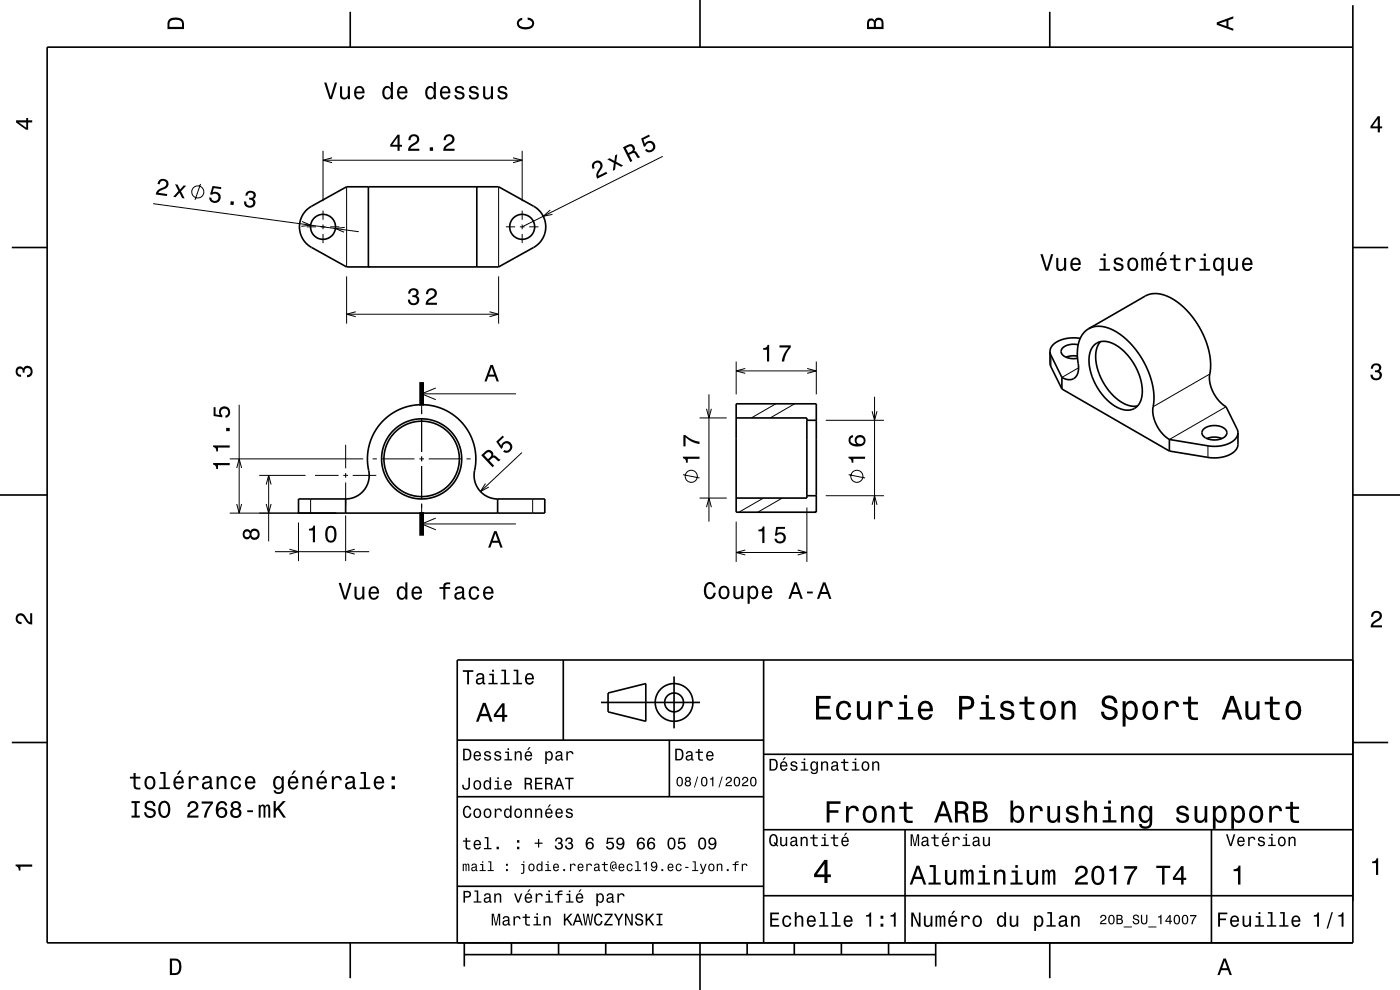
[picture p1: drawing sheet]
<svg xmlns="http://www.w3.org/2000/svg" width="297mm" height="210mm" viewBox="0 0 297 210" stroke-linecap="round" stroke-linejoin="round" font-family="sans-serif">
<g fill="none" stroke="#000" stroke-width=".21">
<path d="M42.5 39l-1.1 3.4M68.5 32v10.7M68.5 34h42.3M70.5 33.5l-2 .5 2 .5M73.5 39.6v17M105.8 39.6v17M108.8 33.5l2 .5-2 .5M110.8 32v10.7M140.6 33.2l-29.8 14.9M32.5 43.2l43.6 6M64.1 47l1.8 .8-2 .2M65.1 48.1h1.9"/>
<path d="M68 48.1h1M68.5 44.7v1.9M68.5 47.6v1M68.5 49.6v2M70 48.1h2M73.1 48.2l-1.9 .3 1.8 .8M73.5 58.6v10.1M105.8 58.6v10.1M107.3 48.1h2M110.3 48.1h1M110.8 44.7v1.9M110.8 47.6v1"/>
<path d="M110.8 49.6v2M112.3 48.1h1.9M116.7 44.5l-1.5 1.4 2-.4M73.5 66.7h32.3M75.5 66.1l-2 .6 2 .5M103.8 66.1l2 .6-2 .5M156.2 76.7v7M156.2 78.7h17M158.1 78.2l-1.9 .5 1.9 .5M171.2 78.2l2 .5-2 .5M173.2 76.7v7M222.9 75.3v2.5"/>
<path d="M228.8 78l-3.5 2.1M256.6 79.3l-12 7M48.7 97.3h28.4M50.2 99.3l.5-2 .6 2M50.7 85.9v22.9M73.3 94.3v5M79.1 97.3h.9M80.9 97.3h7M88.9 97.3h1M89.5 86v1.8M89.5 88.8v7M89.5 96.8v1"/>
<path d="M89.5 98.8v7M89.5 83.5h19.9M90.9 97.3h7M92.4 82.3l-2.9 1.2 2.9 1.3M99 97.3h.9M110.7 96l-8.8 8.3M148.4 88.7h5.8M149.9 86.7l.5 2 .5-2M150.4 83.7v27M164.6 85.7l-5.2 3M168.6 85.7l-5.2 3M175.2 89.2h12.3"/>
<path d="M185 87.2l.5 2 .5-2M185.5 84.2v26M256.3 94.6v2.4M260.1 86.3l-12 6.9M48.7 108.8h22.6M50.2 106.9l.5 1.9 .6-1.9M55 100.8h9.8M56.5 102.8l.5-2 .5 2M56.5 106.9l.5 1.9 .5-1.9M57 100.8v14M58.3 117h20M61.4 116.5l1.9 .5-1.9 .5"/>
<path d="M63.3 110.8v8.2M65.9 105.8v3M66.8 100.8h5M72.8 100.8h1M73.3 100.3v1M73.3 102.3v5M73.3 109.3v9.7M74.8 100.8h5M75.3 116.5l-2 .5 2 .5M89.5 107.7v-.9v1.8M89.5 111.1h19.9M92.4 109.9l-2.9 1.2 2.9 1.3"/>
<path d="M103 102.6l-1.1 1.7 1.8-1M113 105.8v3M144.9 100.7l3.5 .7M148.4 105.7h5.8M149.9 107.6l.5-1.9 .5 1.9M156.2 110.7v8.5M156.2 117.2h15M158.1 116.7l-1.9 .5 1.9 .5M161.9 105.7l-5.1 3M166 105.7l-5.2 3M169.2 116.7l2 .5-2 .5M171.2 107.7v11.5"/>
<path d="M173.2 108.4l-.4 .3M175.2 105.2h12.3M180 100.7l3.5 .7M185 107.1l.5-1.9 .5 1.9"/>
<circle cx="42" cy="40.7" r="1.28"/>
<circle cx="146.6" cy="101" r="1.28"/>
<circle cx="181.8" cy="101" r="1.28"/>
</g>
<g fill="none" stroke="#000" stroke-width=".35">
<path d="M74.3 2.5v7.5M148.5 0v10M222.7 2.5v7.5M287 1.1v198.9h-277v-190h277M78.2 39.6v17M101.2 39.6v17M2.5 52.5h7.5M64.9 44.7l1.2-1 7.4-4.1h32.3l7.4 4.1a5 5 0 0 1 0 8.8l-7.4 4.1h-32.3l-7.4-4.1a5 5 0 0 1-1.2-7.8zM287 52.5h7.5M222.8 74.5l.1 .8 2.4 4.8M222.8 74.5v3.1l2.5 4.9M228.6 75.5h-1.3l-1.1 .3"/>
<path d="M228.7 73.1a3.2 3.2 0 0 0-3.6 1.2 1.76 1.76 0 0 0 2 1.7h1.5M229.2 71.8a6.5 6.5 0 0 0-6.1 1.8l-.3 .9M230.9 69.7l12.1-6.9a6.4 6.4 0 0 1 6.8 1.3l1.4 1.1 1.4 1.6 1.2 1.6 1.1 1.9 .8 1.8 .7 2.3 .4 2v1.8a7.5 7.5 0 0 0 3.3 8.1l2.3 4.7 .2 .8M230.9 69.7h.1a6.2 6.2 0 0 1 6.4 1.1l1.6 1.2 1.4 1.5 1.4 1.8 1.1 2 .9 2 .6 2 .4 2v1.9a7.5 7.5 0 0 0 3.3 8M230.9 69.7a6.4 6.4 0 0 0-2.3 6.5 4.2 4.2 0 0 1-.5 3.8 2.27 2.27 0 0 1-2.8 .1M232.1 73.2a3.7 3.7 0 0 1 4.8 .1l1.6 1.3 1.3 1.4 1 1.7 .9 2a6.5 6.5 0 0 1-.4 6.5 3.7 3.7 0 0 1-4.8-.1l-1.6-1.2-1.3-1.5-1.2-1.9-.8-1.8a6.5 6.5 0 0 1 .5-6.5zM233.5 72.5a6.8 6.8 0 0 0-.4 6.7l1 2 1.4 2a6.6 6.6 0 0 0 5.8 2.9M156.2 85.7h17v23h-17zM156.2 88.7h15v17h-15M171.2 89.2h2M225.3 82.5l22.8 13.2M225.3 80.1v2.4"/>
<path d="M248.1 93.2v2.5M255.3 91.1a3.6 3.6 0 0 1 4.9 .3 1.43 1.43 0 0 1-1.4 1.8 3.2 3.2 0 0 1-3.8-1.1v-.5zM256 93l1.6-.3 1.6 .3M262.6 91.8v2.4a3.4 3.4 0 0 1-3.2 2.7l-1.4 .2h-1.3l-8.6-1.4M262.6 91.8a3.4 3.4 0 0 1-3.2 2.7l-1.4 .2-1.3-.1-8.6-1.4M0 105h10M73.3 105.8a5.1 5.1 0 0 0 4.8-6.8 11.5 11.5 0 0 1 12.2-13.1 11.5 11.5 0 0 1 10.3 14.6 5 5 0 0 0 5 5.3M73.3 105.8h-10v3h52.3v-3h-10M73.3 105.8v3M105.6 105.8v3M171.2 105.2h2M287 105h10"/>
<path d="M119.5 140v17M162 140v60M287 140h-190v60M2.5 157.5h7.5M97 157h65M127.5 149h21M129 147l8-2v8l-8-2zM142 157v12M143 143.5v11M287 157.5h7.5M97 169h65M162 176h125"/>
<path d="M162 160h125M192 176v24M257 176v24M97 188h65M162 190h125M74.3 200v7.5M98.5 202.5h100M98.5 200v5M108.5 200v2.5M118.5 200v2.5M128.5 200v2.5M138.5 200v2.5"/>
<path d="M148.5 200v10M158.5 200v2.5M168.5 200v2.5M178.5 200v2.5M188.5 200v2.5M198.5 200v5M222.7 200v7.5"/>
<circle cx="68.5" cy="48.1" r="2.65"/>
<circle cx="110.8" cy="48.1" r="2.65"/>
<circle cx="89.4" cy="97.3" r="8.5"/>
<circle cx="89.4" cy="97.3" r="8"/>
<circle cx="143" cy="149" r="2"/>
<circle cx="143" cy="149" r="4"/>
</g>
<path d="M89.5 81v5M89.5 108.6v5" fill="none" stroke="#000" stroke-width="1" stroke-linecap="butt"/>
<g fill="#000">
<path d="M36 4a2.18 2.18 0 0 0-.5 2.2h3.5v-1.2a1.43 1.43 0 0 0-1.7-1.3zM36.3 4.4a2.15 2.15 0 0 1 2.2 .3l.1 1h-2.6v-1z" fill-rule="evenodd"/>
<path d="M68.8 17.5l1.1 3.5h.5l1.1-3.5h-.5l-.9 3-.9-3zM72.1 18.3v1.8a.89 .89 0 0 0 .6 1 .89 .89 0 0 0 1.1-.5v.4h.4v-2.7h-.4v1.6a.65 .65 0 0 1-.4 .7 .65 .65 0 0 1-.8-.3v-2zM75.4 18.6a1.54 1.54 0 0 0 .8 2.5 1.06 1.06 0 0 0 1.1-.9h-.4l-.3 .4-.3 .1a.76 .76 0 0 1-.7-.9h1.7a1.16 1.16 0 0 0-.4-1.4 1.16 1.16 0 0 0-1.5 .2zM75.8 18.8a.66 .66 0 0 1 .8-.1 .66 .66 0 0 1 .3 .7h-1.3zM81.4 18.6a1.58 1.58 0 0 0 .7 2.5l.5-.1 .3-.4v.4h.5v-3.6h-.5v1.3a.89 .89 0 0 0-1.5-.1zM81.7 18.9a.62 .62 0 0 1 .7-.3 .62 .62 0 0 1 .5 .6 1.12 1.12 0 0 1-.7 1.5 1.19 1.19 0 0 1-.5-1.8zM84.5 18.6a1.54 1.54 0 0 0 .8 2.5 1.06 1.06 0 0 0 1.1-.9h-.4l-.3 .4-.3 .1a.76 .76 0 0 1-.7-.9h1.8a1.16 1.16 0 0 0-.5-1.4 1.16 1.16 0 0 0-1.5 .2zM84.9 18.8a.66 .66 0 0 1 .8-.1 .66 .66 0 0 1 .3 .7h-1.3zM90.5 18.6a1.58 1.58 0 0 0 .7 2.5l.5-.1 .3-.4v.4h.5v-3.6h-.5v1.3a.89 .89 0 0 0-1.5-.1zM90.8 18.9a.62 .62 0 0 1 .7-.3 .62 .62 0 0 1 .5 .6 1.12 1.12 0 0 1-.7 1.5 1.19 1.19 0 0 1-.5-1.8zM93.6 18.6a1.54 1.54 0 0 0 .8 2.5 1.05 1.05 0 0 0 1.1-.9h-.4l-.2 .4-.4 .1a.76 .76 0 0 1-.7-.9h1.8a1.16 1.16 0 0 0-.5-1.4 1.16 1.16 0 0 0-1.5 .2zM94 18.8a.66 .66 0 0 1 .8-.1 .66 .66 0 0 1 .3 .7h-1.3zM96.7 18.4a.76 .76 0 0 0-.2 .9 .76 .76 0 0 0 .7 .5l.9 .3a.63 .63 0 0 1-.6 .7 .63 .63 0 0 1-.7-.6h-.4a1.07 1.07 0 0 0 1.2 .9 1.07 1.07 0 0 0 .9-1.2l-.4-.4-1.1-.3a.54 .54 0 0 1 .4-.7 .54 .54 0 0 1 .7 .5h.4a1.03 1.03 0 0 0-.7-.8 1.03 1.03 0 0 0-1.1 .2zM99.8 18.4a.76 .76 0 0 0-.3 .9 .76 .76 0 0 0 .8 .5l.8 .3a.63 .63 0 0 1-.6 .7 .63 .63 0 0 1-.6-.6h-.5a1.07 1.07 0 0 0 1.2 .9 1.07 1.07 0 0 0 1-1.2l-.5-.4-1.1-.3a.54 .54 0 0 1 .5-.7 .54 .54 0 0 1 .6 .5h.4a1.03 1.03 0 0 0-.7-.8 1.03 1.03 0 0 0-1 .2zM102.5 18.3v1.8a.89 .89 0 0 0 .6 1 .89 .89 0 0 0 1.1-.5v.4h.4v-2.7h-.5v1.6a.65 .65 0 0 1-.3 .7 .65 .65 0 0 1-.8-.3l-.1-2zM105.8 18.4a.76 .76 0 0 0-.2 .9 .76 .76 0 0 0 .7 .5l.9 .3a.63 .63 0 0 1-.6 .7 .63 .63 0 0 1-.7-.6h-.4a1.07 1.07 0 0 0 1.2 .9 1.07 1.07 0 0 0 .9-1.2l-.4-.4-1.1-.3a.54 .54 0 0 1 .4-.7 .54 .54 0 0 1 .7 .5h.4a1.03 1.03 0 0 0-.7-.8 1.03 1.03 0 0 0-1.1 .2z" fill-rule="evenodd"/>
<path d="M109.9 4.2l.9-.4v.4a.7 .7 0 0 0-.7 .5 .7 .7 0 0 0 .3 .8 1.7 1.7 0 0 0 2.5-.5 .9 .9 0 0 0-1-.8v-.5a1.24 1.24 0 0 1 1.4 1.1 1.24 1.24 0 0 1-1 1.4 2.22 2.22 0 0 1-2.5-.7l-.2-.5z" fill-rule="evenodd"/>
<path d="M184.2 4.2l-.3 .7v1.3h3.5v-1.3a.98 .98 0 0 0-.7-1.1 .98 .98 0 0 0-1.2 .6 .84 .84 0 0 0-1.3-.2zM184.5 4.5a.54 .54 0 0 1 .6-.1 .54 .54 0 0 1 .3 .6v.7h-1zM185.9 4.4a.62 .62 0 0 1 .8-.1 .62 .62 0 0 1 .3 .6v.8h-1.2z" fill-rule="evenodd"/>
<path d="M258.1 4.7v.6l3.5 1.2v-.4l-1-.4v-1.4l1-.4v-.4zM258.6 5l1.6-.5v1z" fill-rule="evenodd"/>
<path d="M3.4 25.5v.5l2.1 1.5h.5v-1.5h.8v-.5h-.8v-.5h-.4v.5zM4 26h1.6v1.1z" fill-rule="evenodd"/>
<path d="M84.3 28.6l-1.5 2.1v.4h1.5v.9h.5v-.9h.5v-.4h-.5v-2.1zM84.3 29.2v1.5h-1.1zM87 28.8l-.4 .9h.5a.7 .7 0 0 1 .5-.8 .7 .7 0 0 1 .9 .5 .7 .7 0 0 1-.5 .9 1.8 1.8 0 0 0-1.4 1.7h2.4v-.4h-1.9a2.22 2.22 0 0 1 1.4-1.2 1.14 1.14 0 0 0 .1-1.7 1.14 1.14 0 0 0-1.6 .1zM91.2 31.2v.8h.7v-.8zM94.4 28.8l-.3 .9h.5a.7 .7 0 0 1 .5-.8 .7 .7 0 0 1 .8 .5 .7 .7 0 0 1-.5 .9 1.8 1.8 0 0 0-1.4 1.7h2.4v-.4h-1.9a2.22 2.22 0 0 1 1.5-1.2 1.14 1.14 0 0 0 .1-1.7 1.14 1.14 0 0 0-1.7 .1z" fill-rule="evenodd"/>
<path d="M125.8 34.5a1.15 1.15 0 0 0-.1 1.4l.5-.3a.71 .71 0 0 1 0-.9 .71 .71 0 0 1 1 0 .71 .71 0 0 1 0 1 1.8 1.8 0 0 0-.5 2.2l2.1-1.1-.2-.4-1.7 .9a2.23 2.23 0 0 1 .8-1.7 1.11 1.11 0 0 0-.4-1.4 1.11 1.11 0 0 0-1.5 .3zM128.8 33.8l1.4 .8-.2 1.6 .5-.2 .1-1.3 1.1 .7 .5-.3-1.5-.8 .3-1.6-.5 .3-.2 1.1-1-.5z" fill-rule="evenodd"/>
<path d="M132.2 31.2l1.5 3.2 .4-.2-.6-1.4a.84 .84 0 0 1 1.3 0l.5 .8 .5-.3-.9-1.2h-.4a.97 .97 0 0 0-.1-1.2 .97 .97 0 0 0-1.2-.2zM132.8 31.4a1.09 1.09 0 0 1 1.2-.3 .6 .6 0 0 1 .2 .7 .6 .6 0 0 1-.4 .4l-.5 .3z" fill-rule="evenodd"/>
<path d="M136 29.4l1.7-.8 .2 .3-1.4 .7 .3 .9a1.21 1.21 0 0 1 1.8-.3 1.21 1.21 0 0 1 0 1.9 1.21 1.21 0 0 1-1.8-.3l.4-.2a.8 .8 0 0 0 1.3-.2 .8 .8 0 0 0-.5-1.2 .8 .8 0 0 0-1 .8l-.4 .2z" fill-rule="evenodd"/>
<path d="M292.3 24.7l-1.6 2.1v.4h1.6v.9h.4v-.9h.5v-.4h-.5v-2.1zM292.3 25.2v1.6h-1.1z" fill-rule="evenodd"/>
<path d="M33.9 38.1l-.5 .9 .5 .1a.71 .71 0 0 1 .6-.8 .71 .71 0 0 1 .8 .6 .71 .71 0 0 1-.6 .8 1.8 1.8 0 0 0-1.7 1.6l2.4 .3 .1-.4-1.9-.3a2.2 2.2 0 0 1 1.6-1 1.13 1.13 0 0 0 .3-1.6 1.13 1.13 0 0 0-1.6-.2zM37.1 39.1l.8 1.4-1.2 1.3h.5l.9-.9 .5 1.1 .6 .1-.8-1.5 1.1-1.2-.5-.1-.8 .9-.5-1z" fill-rule="evenodd"/>
<path d="M45.1 39.4l-.5 1.9h.4a.79 .79 0 0 1 1.1 0 .79 .79 0 0 1-.1 1.1 .79 .79 0 0 1-1.1-.2l-.1-.3h-.4a1.21 1.21 0 0 0 1.3 1.2 1.21 1.21 0 0 0 1.1-1.5 1.21 1.21 0 0 0-1.7-.8l.3-.9 1.5 .2v-.4zM48.9 42.7l-.1 .7 .7 .1 .1-.7zM52.5 40.7l-.5 .8h.5a.62 .62 0 0 1 .4-.7 .62 .62 0 0 1 .8 .4 .62 .62 0 0 1-.4 .8l-.4-.1-.1 .4a.72 .72 0 0 1 .9 .6 .72 .72 0 0 1-.6 .8 .72 .72 0 0 1-.8-.6l-.1-.3-.4-.1a1.18 1.18 0 0 0 1.3 1.4 1.18 1.18 0 0 0 .9-1.7l-.3-.2a.97 .97 0 0 0 .5-1.3 .97 .97 0 0 0-1.4-.4z" fill-rule="evenodd"/>
<path d="M220.7 53.9l1.1 3.5h.5l1.1-3.5h-.4l-.9 3-.9-3zM224.1 54.7v1.8a.89 .89 0 0 0 .6 1 .89 .89 0 0 0 1-.5v.4h.5v-2.7h-.5v1.6a.65 .65 0 0 1-.4 .7 .65 .65 0 0 1-.8-.3v-2zM227.4 55a1.54 1.54 0 0 0 .7 2.5 1.06 1.06 0 0 0 1.1-.9h-.4l-.2 .4-.4 .1a.75 .75 0 0 1-.7-.9h1.8a1.16 1.16 0 0 0-.5-1.4 1.16 1.16 0 0 0-1.4 .2zM227.7 55.2a.66 .66 0 0 1 .8-.1 .66 .66 0 0 1 .3 .7h-1.3zM233.4 54.8v.4h.7v1.8h-.9v.4h2.3v-.4h-.9v-2.2zM234.1 53.8v.5h.5v-.5zM236.5 54.8a.75 .75 0 0 0-.2 .9 .75 .75 0 0 0 .7 .5l.9 .3a.63 .63 0 0 1-.6 .7 .63 .63 0 0 1-.7-.6h-.4a1.07 1.07 0 0 0 1.2 .9 1.07 1.07 0 0 0 .9-1.2l-.4-.4-1.1-.3a.54 .54 0 0 1 .4-.7 .54 .54 0 0 1 .7 .5h.4a1.03 1.03 0 0 0-.7-.8 1.03 1.03 0 0 0-1.1 .2zM239.4 55a1.53 1.53 0 0 0 .9 2.5 1.48 1.48 0 0 0 1.2-1.4 1.48 1.48 0 0 0-1.2-1.5l-.5 .1zM239.8 55.3a.67 .67 0 0 1 .7-.3 .67 .67 0 0 1 .5 .6 1.11 1.11 0 0 1-.7 1.5 1.17 1.17 0 0 1-.5-1.8zM242.1 54.7v2.7h.4v-1.8l.2-.6h.3l.1 .3 .1 2.1h.3l.1-2.1 .3-.3 .2 .1 .1 .4v1.9h.4v-1.9a.69 .69 0 0 0-.6-.9l-.5 .4-.2-.3-.3-.1-.5 .4v-.3zM246.5 53.5l-.5 .8h.3l.7-.8zM245.6 55a1.54 1.54 0 0 0 .8 2.5 1.06 1.06 0 0 0 1.1-.9h-.5l-.2 .4-.4 .1a.75 .75 0 0 1-.7-.9h1.8a1.17 1.17 0 0 0-.5-1.4 1.17 1.17 0 0 0-1.4 .2zM245.9 55.2a.66 .66 0 0 1 .8-.1 .66 .66 0 0 1 .3 .7h-1.3zM249 54v.8h-.8v.4h.8v1.8a1.05 1.05 0 0 0 1.4 .5v-.4a.68 .68 0 0 1-1-.3v-1.6h1v-.4h-1v-.8zM251.6 54.7v2.7h.4v-1.5a.66 .66 0 0 1 .4-.8 .66 .66 0 0 1 .8 .2v.3h.5a.89 .89 0 0 0-.7-1 .89 .89 0 0 0-1 .6v-.5zM254.7 54.8v.4h.7v1.8h-.9v.4h2.2v-.4h-.9v-2.2zM255.3 53.8v.5h.5v-.5zM257.6 55a1.57 1.57 0 0 0 .8 2.5l.4-.1 .3-.4v1.5h.5v-3.8h-.5v.4l-.1-.2a.87 .87 0 0 0-1.4 .1zM258 55.3a.62 .62 0 0 1 .6-.3 .62 .62 0 0 1 .5 .6 1.11 1.11 0 0 1-.7 1.5 1.19 1.19 0 0 1-.4-1.8zM260.5 54.7v1.8a.89 .89 0 0 0 .6 1 .89 .89 0 0 0 1.1-.5v.4h.4v-2.7h-.4v1.6a.65 .65 0 0 1-.4 .7 .65 .65 0 0 1-.8-.3l-.1-2zM263.8 55a1.54 1.54 0 0 0 .8 2.5 1.06 1.06 0 0 0 1.1-.9h-.5l-.2 .4-.4 .1a.76 .76 0 0 1-.7-.9h1.8a1.16 1.16 0 0 0-.5-1.4 1.16 1.16 0 0 0-1.4 .2zM264.1 55.2a.66 .66 0 0 1 .8-.1 .66 .66 0 0 1 .4 .7h-1.4z" fill-rule="evenodd"/>
<path d="M86.9 61.4l-.3 .9h.4a.62 .62 0 0 1 .4-.8 .62 .62 0 0 1 .8 .3 .62 .62 0 0 1-.2 .8h-.5v.4a.72 .72 0 0 1 .9 .5 .72 .72 0 0 1-.5 .9 .72 .72 0 0 1-.9-.5v-.3h-.5a1.18 1.18 0 0 0 1.5 1.1 1.18 1.18 0 0 0 .6-1.8l-.2-.1a.9 .9 0 0 0 .3-1.1 .9 .9 0 0 0-1-.6zM90.7 61.5l-.3 .9h.4a.7 .7 0 0 1 .5-.8 .7 .7 0 0 1 .9 .5 .7 .7 0 0 1-.5 .8 1.8 1.8 0 0 0-1.4 1.8h2.4v-.5h-1.9a2.22 2.22 0 0 1 1.5-1.1 1.13 1.13 0 0 0 .1-1.7 1.13 1.13 0 0 0-1.7 .1z" fill-rule="evenodd"/>
<path d="M161.9 73.8v.4h.8v2.5h.5v-3.5h-.4a.77 .77 0 0 1-.9 .6zM165.4 73.3v.4h1.9a5.2 5.2 0 0 0-1.5 3h.5a5.3 5.3 0 0 1 1.5-3v-.4z" fill-rule="evenodd"/>
<path d="M291.1 77.4a1.08 1.08 0 0 1 1.4-.2 1.08 1.08 0 0 1 .4 1.2l-.3 .3a1.06 1.06 0 0 1 .5 1.3 1.06 1.06 0 0 1-1.2 .7 1.1 1.1 0 0 1-1.2-1.2h.5a.71 .71 0 0 0 1 .8 .71 .71 0 0 0 .1-1.3h-.6v-.4a.61 .61 0 0 0 .8-.3 .61 .61 0 0 0-.2-.8 .61 .61 0 0 0-.9 .2l-.1 .5h-.5z" fill-rule="evenodd"/>
<path d="M3.6 78a.86 .86 0 0 1 1.4 .2 1.06 1.06 0 0 1 1.2-.6 1.06 1.06 0 0 1 .7 1.2 1.1 1.1 0 0 1-1.2 1.2v-.4a.71 .71 0 0 0 .8-1 .71 .71 0 0 0-1.3-.1v.6h-.4a.61 .61 0 0 0-.3-.8 .61 .61 0 0 0-.8 .2 .61 .61 0 0 0 .2 .8l.6 .2v.4a1.15 1.15 0 0 1-1.2-.6 1.15 1.15 0 0 1 .3-1.3z" fill-rule="evenodd"/>
<path d="M45.2 98.2v.4a.77 .77 0 0 1 .7 .9h.3v-.8h2.5v-.5zM45.2 94.5v.3a.77 .77 0 0 1 .7 1h.3v-.9h2.5v-.4zM48 90.8v.7h.7v-.7zM45.3 86.4v1.8l1.9 .3v-.4a.8 .8 0 0 1-.3-1.2 .8 .8 0 0 1 1.3 .1 .8 .8 0 0 1-.4 1.2v.4a1.21 1.21 0 0 0 1.1-1.5 1.21 1.21 0 0 0-1.7-.8 1.21 1.21 0 0 0-.5 1.8l-1-.2v-1.5z" fill-rule="evenodd"/>
<path d="M104 77.4l-1.2 3.5h.4l.4-1h1.4l.4 1h.4l-1.2-3.5zM104.3 77.9l.5 1.6h-1z" fill-rule="evenodd"/>
<path d="M102.1 96.6l2.4 2.5 .3-.3-1-1.1a.85 .85 0 0 1 1.3-.4l.7 .6 .4-.4-1.2-.9-.4 .1a.97 .97 0 0 0-.5-1.1 .97 .97 0 0 0-1.2 .2zM102.7 96.6a1.08 1.08 0 0 1 1.1-.7 .6 .6 0 0 1 .4 .6 .6 .6 0 0 1-.3 .5l-.4 .4z" fill-rule="evenodd"/>
<path d="M105.3 93.7l1.3-1.3 .3 .3-1.1 1.1 .5 .7a1.21 1.21 0 0 1 1.7-.7 1.21 1.21 0 0 1 .5 1.7 1.21 1.21 0 0 1-1.8 .3l.4-.3a.8 .8 0 0 0 1.1-.6 .8 .8 0 0 0-.8-1 .8 .8 0 0 0-.8 1.1l-.3 .2z" fill-rule="evenodd"/>
<path d="M144.9 96.9v.3a.78 .78 0 0 1 .6 .9h.4v-.8h2.5v-.4zM145 92.3v2.4h.4v-1.9a5.2 5.2 0 0 0 3 1.4v-.5a5.3 5.3 0 0 1-3-1.4z" fill-rule="evenodd"/>
<path d="M180 96.9v.3a.78 .78 0 0 1 .7 .9h.3v-.8h2.5v-.4zM180.3 92.6a1.33 1.33 0 0 0-.1 1.5 1.33 1.33 0 0 0 1.3 .6 1.62 1.62 0 0 0 2.1-1.2 1.15 1.15 0 0 0-1.5-1.2 1.15 1.15 0 0 0-.4 1.9 1.02 1.02 0 0 1-1.3-.8 .58 .58 0 0 1 .6-.6v-.5zM181.7 93.5a.75 .75 0 0 1 1.5 0 .75 .75 0 0 1-1.5 0z" fill-rule="evenodd"/>
<path d="M51.7 112.5a1.05 1.05 0 0 0-.2 1.4 1.05 1.05 0 0 0 1.3 .4l.3-.3a1.11 1.11 0 0 0 1.6 .4 1.11 1.11 0 0 0 .3-1.6 1.03 1.03 0 0 0-.9-.7 1.03 1.03 0 0 0-1 .6l-.1-.2a.85 .85 0 0 0-1.3 0zM53.3 113.3a.71 .71 0 0 1 1.4 0 .71 .71 0 0 1-1.4 0zM51.8 113.3a.6 .6 0 0 1 1.2 0 .6 .6 0 0 1-1.2 0z" fill-rule="evenodd"/>
<path d="M65.5 112.2v.3h.9v2.5h.4v-3.5h-.3a.77 .77 0 0 1-1 .7zM69.3 112a2.68 2.68 0 0 0 .4 3 1.14 1.14 0 0 0 1.6-.9 2.31 2.31 0 0 0-.6-2.5l-.5-.1-.5 .1zM69.9 112h.6a2.37 2.37 0 0 1 0 2.6h-.6a2.38 2.38 0 0 1 0-2.6z" fill-rule="evenodd"/>
<path d="M104.8 112.7l-1.2 3.5h.4l.4-1.1h1.4l.4 1.1h.4l-1.2-3.5zM105.1 113.2l.5 1.5h-1z" fill-rule="evenodd"/>
<path d="M160.9 112.3v.4h.8v2.5h.5v-3.5h-.4a.78 .78 0 0 1-.9 .6zM164.7 111.8l-.3 1.8h.4a.79 .79 0 0 1 1.2-.2 .79 .79 0 0 1 0 1.2 .79 .79 0 0 1-1.2-.1v-.2h-.5a1.21 1.21 0 0 0 1.5 1 1.21 1.21 0 0 0 .8-1.6 1.21 1.21 0 0 0-1.7-.6l.1-.9h1.5v-.4z" fill-rule="evenodd"/>
<path d="M3.6 130.4a1.22 1.22 0 0 1 2 .7l.4 .6 .4 .3v-1.9h.4v2.4a1.8 1.8 0 0 1-1.7-1.4 .71 .71 0 0 0-.9-.5 .71 .71 0 0 0-.5 .8 .71 .71 0 0 0 .9 .5v.5a1.18 1.18 0 0 1-1.2-.7 1.18 1.18 0 0 1 .2-1.3z" fill-rule="evenodd"/>
<path d="M71.8 123.6l1.2 3.6h.5l1.1-3.6h-.5l-.9 3-.9-3zM75.2 124.4v1.8a.89 .89 0 0 0 .6 1 .89 .89 0 0 0 1.1-.5v.5h.4v-2.8h-.4v1.6a.64 .64 0 0 1-.4 .8 .64 .64 0 0 1-.8-.3l-.1-2.1zM78.5 124.7a1.54 1.54 0 0 0 .8 2.5 1.05 1.05 0 0 0 1.1-.8h-.5l-.2 .3-.4 .1a.76 .76 0 0 1-.7-.9h1.8a1.16 1.16 0 0 0-.5-1.3 1.16 1.16 0 0 0-1.4 .1zM78.8 124.9a.66 .66 0 0 1 .8-.1 .66 .66 0 0 1 .4 .8h-1.4zM84.4 124.7a1.58 1.58 0 0 0 .8 2.5l.5-.1 .3-.4v.5h.4v-3.7h-.4v1.4a.89 .89 0 0 0-1.6-.2zM84.8 125a.62 .62 0 0 1 .7-.2 .62 .62 0 0 1 .4 .5 1.12 1.12 0 0 1-.6 1.5 1.19 1.19 0 0 1-.5-1.8zM87.6 124.7a1.54 1.54 0 0 0 .8 2.5 1.06 1.06 0 0 0 1.1-.8h-.5l-.2 .3-.4 .1a.76 .76 0 0 1-.7-.9h1.8a1.16 1.16 0 0 0-.5-1.3 1.16 1.16 0 0 0-1.4 .1zM87.9 124.9a.66 .66 0 0 1 .8-.1 .66 .66 0 0 1 .4 .8h-1.4zM93.2 124.5v.4h.8v2.3h.5v-2.3h1v-.4h-1v-.3l.3-.3h.7v-.3a1.04 1.04 0 0 0-1.5 .7v.2zM96.8 124.6l-.3 .6h.4a.55 .55 0 0 1 .7-.5 .55 .55 0 0 1 .3 .8h-.2a1 1 0 0 0-1 .2 1 1 0 0 0-.3 1.1 .93 .93 0 0 0 1.7 0l.1 .3 .5 .1v-.4h-.2v-1.6a1.02 1.02 0 0 0-.7-.9 1.02 1.02 0 0 0-1 .3zM96.9 126.1l1.1-.3a.77 .77 0 0 1-.2 .8 .77 .77 0 0 1-.9 .1l-.1-.3zM99.7 124.7a1.52 1.52 0 0 0 .9 2.5 1.05 1.05 0 0 0 1.1-1h-.5a.67 .67 0 0 1-.6 .7 .67 .67 0 0 1-.7-.6 1.12 1.12 0 0 1 .7-1.6 .6 .6 0 0 1 .6 .6h.5a1.09 1.09 0 0 0-.8-.9 1.09 1.09 0 0 0-1.2 .3zM102.8 124.7a1.54 1.54 0 0 0 .8 2.5 1.05 1.05 0 0 0 1.1-.8h-.5l-.2 .3-.4 .1a.76 .76 0 0 1-.7-.9h1.8a1.16 1.16 0 0 0-.5-1.3 1.16 1.16 0 0 0-1.4 .1zM103.1 124.9a.66 .66 0 0 1 .8-.1 .66 .66 0 0 1 .3 .8h-1.3z" fill-rule="evenodd"/>
<path d="M149.7 123.9a2.51 2.51 0 0 0 .4 3.1 1.27 1.27 0 0 0 1.8-1.3h-.5a.82 .82 0 0 1-1.1 .9 2.07 2.07 0 0 1 0-2.6 .72 .72 0 0 1 1 .6h.5a1.19 1.19 0 0 0-.8-1.1 1.19 1.19 0 0 0-1.3 .4zM152.7 124.6a1.53 1.53 0 0 0 .9 2.5 1.48 1.48 0 0 0 1.2-1.4 1.48 1.48 0 0 0-1.2-1.5l-.5 .1zM153.1 124.9a.67 .67 0 0 1 .7-.3 .67 .67 0 0 1 .5 .6 1.11 1.11 0 0 1-.7 1.5 1.17 1.17 0 0 1-.5-1.8zM155.6 124.3v1.8a.89 .89 0 0 0 .6 1 .89 .89 0 0 0 1.1-.5v.4h.4v-2.7h-.5v1.6a.65 .65 0 0 1-.4 .8 .65 .65 0 0 1-.8-.3v-2.1zM158.6 124.3v3.8h.4v-1.5a.93 .93 0 0 0 1 .5 .93 .93 0 0 0 .8-.8 1.51 1.51 0 0 0-1-2.1l-.4 .2-.4 .3v-.4zM159.2 124.9a.63 .63 0 0 1 .7-.2 .63 .63 0 0 1 .5 .5 1.13 1.13 0 0 1-.7 1.5 1.18 1.18 0 0 1-.5-1.8zM161.9 124.6a1.54 1.54 0 0 0 .8 2.5 1.06 1.06 0 0 0 1.1-.8h-.5l-.2 .3-.4 .1a.76 .76 0 0 1-.7-.9h1.8a1.16 1.16 0 0 0-.5-1.4 1.16 1.16 0 0 0-1.4 .2zM162.2 124.8a.66 .66 0 0 1 .8-.1 .66 .66 0 0 1 .4 .7h-1.4zM168.5 123.5l-1.3 3.5h.5l.4-1h1.4l.3 1h.5l-1.3-3.5zM168.8 124l.5 1.6h-1.1zM171.2 125.5v.4h1.2v-.4zM174.6 123.5l-1.3 3.5h.5l.3-1h1.4l.4 1h.5l-1.3-3.5zM174.9 124l.5 1.6h-1.1z" fill-rule="evenodd"/>
<path d="M291.2 129.9a1.18 1.18 0 0 1 1.9 .3 1.18 1.18 0 0 1-1 1.7l-.5 .3-.3 .5h1.9v.4h-2.4a1.8 1.8 0 0 1 1.4-1.8 .71 .71 0 0 0 .5-.8 .71 .71 0 0 0-.9-.5 .71 .71 0 0 0-.5 .8h-.4z" fill-rule="evenodd"/>
<path d="M98.2 158.8v2.5h.9a1.37 1.37 0 0 0 .7-2.2 1.56 1.56 0 0 0-1.6-.3zM98.6 159.1a.98 .98 0 0 1 1.1 .7 .98 .98 0 0 1-.6 1.2h-.5zM100.7 159.6a1.04 1.04 0 0 0-.2 1.2 1.04 1.04 0 0 0 1 .5l.5-.5h-.3l-.4 .3a.54 .54 0 0 1-.5-.7h1.3a.83 .83 0 0 0-.4-.9 .83 .83 0 0 0-1 .1zM100.9 159.7l.2-.1a.47 .47 0 0 1 .5 .1 .47 .47 0 0 1 .1 .5h-.9zM102.9 159.5l-.2 .1a.69 .69 0 0 0 .9 .9l.2 .1a.43 .43 0 0 1-.4 .5 .43 .43 0 0 1-.4-.4h-.3a.74 .74 0 0 0 .9 .7 .74 .74 0 0 0 .5-1l-1-.4a.38 .38 0 0 1 .3-.5 .38 .38 0 0 1 .4 .4h.3a.78 .78 0 0 0-1.2-.4zM105.1 159.5l-.2 .1a.69 .69 0 0 0 .9 .9l.2 .1a.43 .43 0 0 1-.4 .5 .43 .43 0 0 1-.5-.4h-.3a.74 .74 0 0 0 .9 .7 .74 .74 0 0 0 .5-1l-.9-.4a.38 .38 0 0 1 .3-.5 .38 .38 0 0 1 .4 .4h.3a.77 .77 0 0 0-1.2-.4zM107.2 159.4v.3h.5v1.3h-.7v.3h1.6v-.3h-.6v-1.6zM107.7 158.7v.4h.3v-.4zM109.2 159.4v1.9h.3v-1.1a.45 .45 0 0 1 .4-.6 .45 .45 0 0 1 .5 .5v1.2h.3v-1.3a.63 .63 0 0 0-.5-.7 .63 .63 0 0 0-.7 .4v-.3zM112.2 158.5l-.4 .6h.3l.5-.6zM111.5 159.6a1.04 1.04 0 0 0-.2 1.2 1.04 1.04 0 0 0 1.1 .5l.5-.5h-.3l-.5 .3a.54 .54 0 0 1-.5-.7h1.3a.83 .83 0 0 0-.4-.9 .83 .83 0 0 0-1 .1zM111.8 159.7l.1-.1a.48 .48 0 0 1 .5 .1 .48 .48 0 0 1 .2 .5h-1zM115.7 159.4v2.7h.3v-1.1a.66 .66 0 0 0 .7 .4 .66 .66 0 0 0 .5-.6 .91 .91 0 0 0 0-1.1 .91 .91 0 0 0-1-.3l-.2 .3v-.3zM116.1 159.8a.45 .45 0 0 1 .5-.2 .45 .45 0 0 1 .3 .4 .65 .65 0 0 1 .1 .8 .65 .65 0 0 1-.7 .2 .98 .98 0 0 1-.2-1.2zM118.1 159.5l-.2 .4h.3a.39 .39 0 0 1 .4-.3 .39 .39 0 0 1 .3 .5h-.1a.65 .65 0 0 0-1 .4 .65 .65 0 0 0 .6 .9l.6-.3 .1 .2h.4v-.2l-.2-.1v-1.1a.72 .72 0 0 0-.5-.6 .72 .72 0 0 0-.7 .2zM118.2 160.6l.8-.3a.55 .55 0 0 1-.2 .7 .55 .55 0 0 1-.6 0zM120.1 159.4v1.9h.4v-1.1a.47 .47 0 0 1 .2-.6 .47 .47 0 0 1 .6 .2v.2h.4a.64 .64 0 0 0-.5-.7 .64 .64 0 0 0-.8 .4v-.3z" fill-rule="evenodd"/>
<path d="M98.2 142.2v.3h.9v2.7h.4v-2.7h.9v-.3zM101.3 143l-.3 .5h.4a.47 .47 0 0 1 .5-.4 .47 .47 0 0 1 .4 .6l-.2 .1a.84 .84 0 0 0-1 .2 .84 .84 0 0 0 0 1.1 .9 .9 0 0 0 1.3-.2l.1 .2 .5 .1v-.3l-.3-.1v-1.3a.87 .87 0 0 0-.6-.7 .87 .87 0 0 0-.8 .2zM101.4 144.3l.9-.3a.66 .66 0 0 1-.1 .7 .66 .66 0 0 1-.8 .1zM103.8 142.9v.3h.6v1.6h-.8v.4h2v-.4h-.8v-1.9zM104.4 142.1v.4h.4v-.4zM106.4 142.1v.3h.6v2.4h-.8v.4h1.9v-.4h-.7v-2.7zM109 142.1v.3h.6v2.4h-.8v.4h1.9v-.4h-.7v-2.7zM111.6 143.1a1.32 1.32 0 0 0 .7 2.1 .9 .9 0 0 0 .9-.7h-.3l-.2 .3-.4 .1a.65 .65 0 0 1-.6-.8h1.6a1 1 0 0 0-.4-1.2 1 1 0 0 0-1.3 .2zM111.9 143.3a.57 .57 0 0 1 .7-.1 .57 .57 0 0 1 .3 .6h-1.2z" fill-rule="evenodd"/>
<path d="M102.4 149.1l-1.4 4h.5l.4-1.2h1.6l.4 1.2h.6l-1.5-4zM102.7 149.7l.7 1.7h-1.3zM106.5 149.2l-1.7 2.4v.5h1.7v1h.5v-1h.6v-.5h-.6v-2.4zM106.5 149.9v1.7h-1.3z" fill-rule="evenodd"/>
<path d="M143.2 158.8v2.5h.9a1.37 1.37 0 0 0 .7-2.2 1.56 1.56 0 0 0-1.6-.3zM143.6 159.1a.98 .98 0 0 1 1.1 .7 .98 .98 0 0 1-.6 1.2h-.5zM145.7 159.5l-.2 .4h.3a.39 .39 0 0 1 .5-.3 .39 .39 0 0 1 .3 .5h-.2a.65 .65 0 0 0-.9 .4 .65 .65 0 0 0 .5 .9l.7-.3v.2h.4v-.2l-.1-.1-.1-1.1a.73 .73 0 0 0-.4-.6 .73 .73 0 0 0-.8 .2zM145.8 160.6l.8-.3a.55 .55 0 0 1-.1 .7 .55 .55 0 0 1-.7 0zM148.1 158.9v.5h-.5v.3h.5v1.3a.75 .75 0 0 0 1 .4v-.3a.48 .48 0 0 1-.7-.3v-1.1h.7v-.3h-.7v-.5zM150 159.6a1.04 1.04 0 0 0-.2 1.2 1.04 1.04 0 0 0 1.1 .5l.5-.5h-.4l-.4 .3a.54 .54 0 0 1-.5-.7h1.3a.83 .83 0 0 0-.4-.9 .83 .83 0 0 0-1 .1zM150.3 159.7l.1-.1a.48 .48 0 0 1 .5 .1 .48 .48 0 0 1 .2 .5h-1z" fill-rule="evenodd"/>
<path d="M173.1 147.6v5h3.2v-.6h-2.5v-1.7h2.2v-.6h-2.2v-1.5h2.4v-.6zM177.8 149.2a2.59 2.59 0 0 0 .5 3.4 1.58 1.58 0 0 0 2.3-1.4h-.6a.95 .95 0 0 1-.9 1 .95 .95 0 0 1-1-.9 1.59 1.59 0 0 1 .9-2.1 .85 .85 0 0 1 .9 .8h.7a1.56 1.56 0 0 0-1.1-1.3 1.56 1.56 0 0 0-1.7 .5zM181.8 148.8v2.5a1.27 1.27 0 0 0 .9 1.4 1.27 1.27 0 0 0 1.5-.7v.6h.6v-3.8h-.6v2.2a.92 .92 0 0 1-.6 1.1 .92 .92 0 0 1-1.2-.4v-2.9zM186.4 148.8v3.8h.6v-2.2a.95 .95 0 0 1 .5-1.1 .95 .95 0 0 1 1.2 .3l.1 .4h.6a1.28 1.28 0 0 0-1-1.4 1.28 1.28 0 0 0-1.4 .8v-.6zM190.8 148.9v.5h1v2.7h-1.3v.5h3.2v-.5h-1.3v-3.2zM191.8 147.4v.8h.6v-.8zM195.1 149.2a2.62 2.62 0 0 0 .5 3.4 1.57 1.57 0 0 0 2.2-1.1h-.6l-.3 .5-.5 .2a1.08 1.08 0 0 1-1-1.3h2.5a1.66 1.66 0 0 0-.7-2 1.66 1.66 0 0 0-2.1 .3zM195.6 149.5a.94 .94 0 0 1 1.2-.2 .94 .94 0 0 1 .5 1h-1.9zM203.5 147.6v5h.6v-2.1h.8a1.47 1.47 0 0 0 1.8-1.2 1.47 1.47 0 0 0-1.5-1.7zM204.1 148.2a1.6 1.6 0 0 1 1.8 .5 .86 .86 0 0 1 0 .9 .86 .86 0 0 1-.9 .3h-.9zM208.1 148.9v.5h1v2.7h-1.3v.5h3.3v-.5h-1.3v-3.2zM209.1 147.4v.8h.7v-.8zM212.6 148.9a1.08 1.08 0 0 0-.3 1.2 1.08 1.08 0 0 0 1 .7l1.1 .4a.57 .57 0 0 1 .2 .6 .57 .57 0 0 1-.5 .4 .96 .96 0 0 1-1.4-.8h-.6a1.6 1.6 0 0 0 1.3 1.4 1.6 1.6 0 0 0 1.7-.8 1.13 1.13 0 0 0-1-1.6l-1.1-.3-.2-.4a.87 .87 0 0 1 .9-.5 .87 .87 0 0 1 .8 .6h.6a1.41 1.41 0 0 0-2.1-1.1zM217.4 147.8v1.1h-1.1v.5h1.1v2.6l.2 .4 .4 .3h1.4v-.5a.97 .97 0 0 1-1.4-.5v-2.3h1.4v-.5h-1.4v-1.1zM221.1 149.2a2.56 2.56 0 0 0 .5 3.4 1.72 1.72 0 0 0 1.8-.2 1.72 1.72 0 0 0 .6-1.7 1.7 1.7 0 0 0-.9-1.9 1.7 1.7 0 0 0-2 .4zM221.6 149.6a.96 .96 0 0 1 1-.4 .96 .96 0 0 1 .7 .8 1.59 1.59 0 0 1-1 2.2 1.19 1.19 0 0 1-1-1.5zM225.2 148.8v3.8h.6v-2.2a.97 .97 0 0 1 .5-1.1 .97 .97 0 0 1 1.1 .2l.1 .7v2.4h.7v-2.5a1.27 1.27 0 0 0-.9-1.4 1.27 1.27 0 0 0-1.5 .6v-.5zM234.1 147.9a1.38 1.38 0 0 0-.3 1.5 1.38 1.38 0 0 0 1.3 .9 1.25 1.25 0 0 1 1.4 .9 1.15 1.15 0 0 1-1.3 .9 1.15 1.15 0 0 1-1-1.1h-.7a1.8 1.8 0 0 0 1.7 1.8 1.8 1.8 0 0 0 1.9-1.6 1.46 1.46 0 0 0-1.5-1.4l-.6-.2a.83 .83 0 0 1-.5-1.1 .83 .83 0 0 1 1.2-.3l.5 .5 .1 .4h.7a1.67 1.67 0 0 0-1-1.6 1.67 1.67 0 0 0-1.9 .4zM238.2 148.8v5.3h.6v-2.1a1.32 1.32 0 0 0 1.4 .7 1.32 1.32 0 0 0 1.1-1.1 2.43 2.43 0 0 0-.8-2.8 1.21 1.21 0 0 0-1.7 .5v-.5zM239.1 149.6a.9 .9 0 0 1 .9-.4 .9 .9 0 0 1 .7 .8 1.61 1.61 0 0 1-.9 2.2 1.18 1.18 0 0 1-1-1.5zM242.8 149.2a2.56 2.56 0 0 0 .5 3.4 1.72 1.72 0 0 0 1.8-.2 1.72 1.72 0 0 0 .6-1.7 1.7 1.7 0 0 0-.9-1.9 1.7 1.7 0 0 0-2 .4zM243.3 149.6a.96 .96 0 0 1 1-.4 .96 .96 0 0 1 .7 .8 1.59 1.59 0 0 1-1 2.2 1.19 1.19 0 0 1-1-1.5zM247.1 148.8v3.8h.6v-2.2a.95 .95 0 0 1 .5-1.1 .95 .95 0 0 1 1.2 .3l.1 .4h.6a1.28 1.28 0 0 0-1-1.4 1.28 1.28 0 0 0-1.4 .8v-.6zM252 147.8v1.1h-1v.5h1l.1 2.6 .2 .4 .4 .3h1.4v-.5a.97 .97 0 0 1-1.4-.5v-2.3h1.4v-.5h-1.4v-1.1zM261 147.6l-1.8 5h.6l.6-1.4h2l.5 1.4h.7l-1.9-5zM261.4 148.3l.7 2.2h-1.5zM264.2 148.8v2.5a1.27 1.27 0 0 0 .9 1.4 1.27 1.27 0 0 0 1.5-.7v.6h.6v-3.8h-.6v2.2a.92 .92 0 0 1-.6 1.1 .92 .92 0 0 1-1.1-.4l-.1-2.9zM269.4 147.8v1.1h-1.1v.5h1.1v2.6l.2 .4 .4 .3 .7 .1 .8-.1v-.5a.97 .97 0 0 1-1.4-.5l-.1-2.3h1.5v-.5h-1.5v-1.1zM273.1 149.2a2.56 2.56 0 0 0 .6 3.4 1.72 1.72 0 0 0 1.8-.2 1.72 1.72 0 0 0 .6-1.7 1.7 1.7 0 0 0-.9-1.9 1.7 1.7 0 0 0-2.1 .4zM273.6 149.6a.96 .96 0 0 1 1-.4 .96 .96 0 0 1 .7 .8 1.59 1.59 0 0 1-.9 2.2 1.19 1.19 0 0 1-1.1-1.5z" fill-rule="evenodd"/>
<path d="M28.3 164v.8h-.7v.3h.7l.1 1.8a1.05 1.05 0 0 0 1.4 .6v-.4a.68 .68 0 0 1-1-.4v-1.6h1v-.3h-1v-.8zM30.9 165a1.53 1.53 0 0 0 .9 2.5 1.48 1.48 0 0 0 1.2-1.5 1.48 1.48 0 0 0-1.2-1.4l-.5 .1zM31.3 165.2a.67 .67 0 0 1 .7-.2 .67 .67 0 0 1 .5 .6 1.11 1.11 0 0 1-.7 1.5 1.17 1.17 0 0 1-.5-1.9zM34 163.8v.3h.7v2.9h-.9v.4h2.2v-.4h-.9v-3.2zM38 163.5l-.5 .8h.3l.7-.8zM37.1 165a1.54 1.54 0 0 0 .8 2.5 1.06 1.06 0 0 0 1.1-.9h-.5l-.2 .4-.4 .1a.76 .76 0 0 1-.7-.9h1.8a1.16 1.16 0 0 0-.5-1.4 1.16 1.16 0 0 0-1.4 .2zM37.4 165.2a.66 .66 0 0 1 .8-.2 .66 .66 0 0 1 .3 .8h-1.3zM40 164.7v2.7h.5v-1.6a.66 .66 0 0 1 .3-.7 .66 .66 0 0 1 .9 .2v.2h.5a.89 .89 0 0 0-.7-.9 .89 .89 0 0 0-1.1 .5v-.4zM43.2 164.8l-.3 .7h.4a.55 .55 0 0 1 .7-.6 .55 .55 0 0 1 .4 .8l-.2 .1a1 1 0 0 0-1.1 .2 1 1 0 0 0-.2 1 .93 .93 0 0 0 1.6 0l.1 .3 .6 .1v-.3l-.3-.1v-1.6a1.02 1.02 0 0 0-1.7-.6zM43.4 166.3l1.1-.3a.77 .77 0 0 1-.2 .9 .77 .77 0 0 1-.9 .1zM45.9 164.7v2.7h.5v-1.6a.63 .63 0 0 1 .5-.8 .63 .63 0 0 1 .7 .7v1.7h.5v-1.8a.89 .89 0 0 0-.7-1 .89 .89 0 0 0-1 .5v-.4zM49.2 165a1.53 1.53 0 0 0 .8 2.5 1.06 1.06 0 0 0 1.2-1.1h-.5a.67 .67 0 0 1-.6 .7 .67 .67 0 0 1-.7-.6 1.12 1.12 0 0 1 .7-1.5 .59 .59 0 0 1 .6 .6h.4a1.09 1.09 0 0 0-.7-1 1.09 1.09 0 0 0-1.2 .4zM52.3 165a1.54 1.54 0 0 0 .8 2.5 1.06 1.06 0 0 0 1-.9h-.4l-.2 .4-.4 .1a.76 .76 0 0 1-.7-.9h1.8a1.16 1.16 0 0 0-.5-1.4 1.16 1.16 0 0 0-1.4 .2zM52.6 165.2a.66 .66 0 0 1 .8-.2 .66 .66 0 0 1 .3 .8h-1.3zM58.2 165a1.57 1.57 0 0 0 .8 2.5l.4-.1 .4-.4a.73 .73 0 0 1-.3 1 .73 .73 0 0 1-1-.4h-.5a1.1 1.1 0 0 0 1.3 .9 1.1 1.1 0 0 0 .9-1.2v-2.6h-.4v.4l-.4-.4a.9 .9 0 0 0-1.2 .3zM58.6 165.2a.63 .63 0 0 1 .7-.2 .63 .63 0 0 1 .4 .6 1.11 1.11 0 0 1-.6 1.5 1.2 1.2 0 0 1-.5-1.9zM62.3 163.5l-.5 .8h.3l.7-.8zM61.4 165a1.54 1.54 0 0 0 .8 2.5 1.07 1.07 0 0 0 1-.9h-.4l-.2 .4-.4 .1a.76 .76 0 0 1-.7-.9h1.8a1.16 1.16 0 0 0-.5-1.4 1.16 1.16 0 0 0-1.4 .2zM61.7 165.2a.66 .66 0 0 1 .8-.2 .66 .66 0 0 1 .3 .8h-1.3zM64.2 164.7v2.7h.4v-1.6a.63 .63 0 0 1 .5-.8 .63 .63 0 0 1 .7 .7v1.7h.5v-1.8a.89 .89 0 0 0-.6-1 .89 .89 0 0 0-1.1 .5v-.4zM68.4 163.5l-.5 .8h.3l.7-.8zM67.4 165a1.54 1.54 0 0 0 .8 2.5 1.06 1.06 0 0 0 1.1-.9h-.4l-.2 .4-.4 .1a.76 .76 0 0 1-.7-.9h1.8a1.16 1.16 0 0 0-.5-1.4 1.16 1.16 0 0 0-1.5 .2zM67.8 165.2a.66 .66 0 0 1 .8-.2 .66 .66 0 0 1 .3 .8h-1.3zM70.4 164.7v2.7h.4v-1.6a.66 .66 0 0 1 .4-.7 .66 .66 0 0 1 .8 .2l.1 .2h.4a.89 .89 0 0 0-.7-.9 .89 .89 0 0 0-1 .5v-.4zM73.6 164.8l-.3 .7h.4a.55 .55 0 0 1 .7-.6 .55 .55 0 0 1 .3 .8l-.2 .1a1 1 0 0 0-1 .2 1 1 0 0 0-.3 1 .93 .93 0 0 0 1.7 0l.1 .3 .5 .1v-.3l-.2-.1v-1.6a1.02 1.02 0 0 0-1.7-.6zM73.7 166.3l1.1-.3a.77 .77 0 0 1-.2 .9 .77 .77 0 0 1-.9 .1zM76.5 163.8v.3h.7v2.9h-.9v.4h2.2v-.4h-.9v-3.2zM79.6 165a1.54 1.54 0 0 0 .8 2.5 1.07 1.07 0 0 0 1.1-.9h-.5l-.2 .4-.4 .1a.76 .76 0 0 1-.7-.9h1.8a1.17 1.17 0 0 0-.5-1.4 1.17 1.17 0 0 0-1.4 .2zM79.9 165.2a.66 .66 0 0 1 .8-.1 .66 .66 0 0 1 .4 .7h-1.4zM83.1 166.6v.8h.7v-.8zM83.1 164.7v.7h.7v-.7z" fill-rule="evenodd"/>
<path d="M27.9 169.9v.5h.6v2.6h-.6v.4h1.8v-.4h-.7v-2.6h.7v-.5zM31 170.1a.96 .96 0 0 0-.3 1.1 .96 .96 0 0 0 .9 .6 .77 .77 0 0 1 .9 .9 .83 .83 0 0 1-.9 .4 .83 .83 0 0 1-.6-.8h-.4a1.21 1.21 0 0 0 1.4 1.3 1.21 1.21 0 0 0 .8-1.9l-.8-.3a.71 .71 0 0 1-.9-.6 .7 .7 0 0 1 .8-.5 .7 .7 0 0 1 .6 .7h.5a1.17 1.17 0 0 0-.7-1.1 1.17 1.17 0 0 0-1.3 .2zM33.9 170.3a2.52 2.52 0 0 0 .4 3.1 1.21 1.21 0 0 0 1.8-.9 1.94 1.94 0 0 0-1-2.6l-.8 .1zM34.5 170.4l.3-.1a1.7 1.7 0 0 1 .4 2.7l-.4 .1a1.69 1.69 0 0 1-.3-2.7zM40.1 170.2l-.3 .4v.6h.4a.7 .7 0 0 1 .6-.9 .7 .7 0 0 1 .8 .5 .7 .7 0 0 1-.5 .9 1.8 1.8 0 0 0-1.4 1.7h2.4v-.4h-1.9a2.2 2.2 0 0 1 1.5-1.2 1.13 1.13 0 0 0 .1-1.6 1.13 1.13 0 0 0-1.7 0zM42.8 170v.5h1.9a5.2 5.2 0 0 0-1.4 2.9h.5a5.3 5.3 0 0 1 1.4-3v-.4zM46.3 170.2a2.39 2.39 0 0 0 .2 3.2 1.16 1.16 0 0 0 1.5-.3 1.16 1.16 0 0 0-.2-1.5 1.16 1.16 0 0 0-1.5 0 1.02 1.02 0 0 1 .8-1.3 .58 .58 0 0 1 .6 .6h.5a1.12 1.12 0 0 0-.7-1 1.12 1.12 0 0 0-1.2 .3zM46.3 172.4a.75 .75 0 0 1 1.4 0 .75 .75 0 0 1-1.4 0zM49.2 170.2a.84 .84 0 0 0 .2 1.3 1.11 1.11 0 0 0-.4 1.6 1.11 1.11 0 0 0 1.5 .4 1.03 1.03 0 0 0 .7-1 1.03 1.03 0 0 0-.5-1 .89 .89 0 0 0 .4-1 .89 .89 0 0 0-1.1-.6zM49.3 172.5a.71 .71 0 0 1 1.4 0 .71 .71 0 0 1-1.4 0zM49.4 170.9a.6 .6 0 0 1 1.2 0 .6 .6 0 0 1-1.2 0zM52.5 171.9v.4h1.2v-.4zM54.9 170.7v2.7h.4v-1.8l.2-.6h.3l.1 .3v2.1h.4v-2l.4-.4 .2 .1v.4v1.9h.4v-1.8a.69 .69 0 0 0-.5-1l-.5 .4-.2-.3-.3-.1-.5 .4v-.3zM58 169.9v3.5h.5v-1.2l.4-.5 1.2 1.7h.6l-1.5-2 1.4-1.5h-.6l-1.5 1.7v-1.7z" fill-rule="evenodd"/>
<path d="M98.8 177.7v.6h-.6v.3h.6v1.2a.75 .75 0 0 0 1 .4v-.3a.49 .49 0 0 1-.7-.2v-1.1h.7v-.3h-.7v-.6zM100.7 178.4a1.04 1.04 0 0 0-.2 1.2 1.04 1.04 0 0 0 1 .6l.5-.6h-.3l-.4 .3a.54 .54 0 0 1-.5-.6h1.3a.83 .83 0 0 0-.4-1 .83 .83 0 0 0-1 .1zM100.9 178.6l.2-.1a.47 .47 0 0 1 .5 0 .47 .47 0 0 1 .1 .5h-.9zM102.8 177.6v.2h.5v2.1h-.6v.3h1.6v-.3h-.7v-2.3zM105.3 179.6v.6h.5v-.6zM109.7 179.6v.6h.5v-.6zM109.7 178.2v.6h.5v-.6zM114.1 178v.7h-.7v.3h.7v.8h.3v-.8h.7v-.3h-.7v-.7zM118 177.8l-.2 .7h.3a.44 .44 0 0 1 .2-.6 .44 .44 0 0 1 .6 .2 .44 .44 0 0 1-.2 .6h-.3v.3a.52 .52 0 0 1 .7 .3 .52 .52 0 0 1-.4 .7 .52 .52 0 0 1-.6-.4l-.1-.2h-.3a.84 .84 0 0 0 1.1 .8 .84 .84 0 0 0 .4-1.3l-.2-.1a.72 .72 0 0 0 .1-1.1 .72 .72 0 0 0-1.1 .1zM120.1 177.8l-.2 .7h.3a.44 .44 0 0 1 .3-.6 .44 .44 0 0 1 .5 .2 .44 .44 0 0 1-.1 .6h-.3v.3a.52 .52 0 0 1 .6 .3 .52 .52 0 0 1-.3 .7 .52 .52 0 0 1-.7-.4v-.2h-.3a.84 .84 0 0 0 1 .8 .84 .84 0 0 0 .5-1.3l-.2-.1a.72 .72 0 0 0 0-1.1 .72 .72 0 0 0-1.1 .1zM124.6 177.8a1.71 1.71 0 0 0 .2 2.3 .83 .83 0 0 0 1-.2 .83 .83 0 0 0-.1-1.1 .83 .83 0 0 0-1.1 0 .74 .74 0 0 1 .6-.9l.3 .1 .1 .3h.4a.8 .8 0 0 0-.5-.6 .8 .8 0 0 0-.9 .1zM124.6 179.4a.53 .53 0 0 1 1 0 .53 .53 0 0 1-1 0zM128.8 177.7l-.2 1.3h.3a.57 .57 0 0 1 .9-.1 .57 .57 0 0 1-.1 .9 .57 .57 0 0 1-.8-.3h-.3a.86 .86 0 0 0 1 .8 .86 .86 0 0 0 .6-1.2 .86 .86 0 0 0-1.2-.4l.1-.7h1.1v-.3zM131 177.9a.82 .82 0 0 0-.1 1.2 .82 .82 0 0 0 1.2-.1 .73 .73 0 0 1-.6 .9l-.3-.1-.1-.3h-.3a.88 .88 0 0 0 1 .7 .88 .88 0 0 0 .7-1.1 1.01 1.01 0 0 0-.3-1.2 1.01 1.01 0 0 0-1.2 0zM131.1 178.5a.53 .53 0 0 1 1 0 .53 .53 0 0 1-1 0zM135.5 177.8a1.72 1.72 0 0 0 .1 2.3 .83 .83 0 0 0 1.1-.2 .83 .83 0 0 0-.1-1.1 .83 .83 0 0 0-1.2 0 .74 .74 0 0 1 .6-.9l.3 .1 .2 .3h.3a.8 .8 0 0 0-.5-.6 .8 .8 0 0 0-.8 .1zM135.4 179.4a.55 .55 0 0 1 1.1 0 .55 .55 0 0 1-1.1 0zM137.6 177.8a1.72 1.72 0 0 0 .2 2.3 .83 .83 0 0 0 1.1-.2 .83 .83 0 0 0-.2-1.1 .83 .83 0 0 0-1.1 0 .74 .74 0 0 1 .6-.9l.3 .1 .2 .3h.3a.8 .8 0 0 0-.5-.6 .8 .8 0 0 0-.9 .1zM137.6 179.4a.55 .55 0 0 1 1.1 0 .55 .55 0 0 1-1.1 0zM141.8 178a1.44 1.44 0 0 0 .7 2.2 1.45 1.45 0 0 0 .6-2.2 .79 .79 0 0 0-1.3 0zM142.2 178h.5a1.71 1.71 0 0 1 0 1.9h-.5a1.69 1.69 0 0 1 0-1.9zM144 177.7l-.2 1.3h.3a.57 .57 0 0 1 .9-.1 .57 .57 0 0 1-.1 .9 .57 .57 0 0 1-.8-.3h-.4a.86 .86 0 0 0 1.1 .8 .86 .86 0 0 0 .6-1.2 .86 .86 0 0 0-1.3-.4l.1-.7h1.1v-.3zM148.3 178a1.44 1.44 0 0 0 .7 2.2 1.45 1.45 0 0 0 .6-2.2 .79 .79 0 0 0-1.3 0zM148.7 178h.5a1.71 1.71 0 0 1 0 1.9h-.5a1.69 1.69 0 0 1 0-1.9zM150.5 177.9a.82 .82 0 0 0-.1 1.2 .82 .82 0 0 0 1.2-.1 .73 .73 0 0 1-.6 .9l-.3-.1-.1-.3h-.3a.88 .88 0 0 0 1 .7 .88 .88 0 0 0 .7-1.1 1.01 1.01 0 0 0-.3-1.2 1.01 1.01 0 0 0-1.2 0zM150.6 178.5a.55 .55 0 0 1 1.1 0 .55 .55 0 0 1-1.1 0z" fill-rule="evenodd"/>
<path d="M99.4 165v1.6a.53 .53 0 0 1-.6 .6 .53 .53 0 0 1-.4-.7h-.3a.84 .84 0 0 0 .7 1.1 .84 .84 0 0 0 .9-.9v-1.7zM100.6 165.7a1.04 1.04 0 0 0-.1 1.3 1.04 1.04 0 0 0 1.1 .5 1.04 1.04 0 0 0 .5-1.3 1.04 1.04 0 0 0-1.2-.7zM100.9 165.9a.48 .48 0 0 1 .5-.1 .48 .48 0 0 1 .3 .4 .66 .66 0 0 1 0 .7 .66 .66 0 0 1-.7 .3 .98 .98 0 0 1-.1-1.3zM102.8 165.7a1.07 1.07 0 0 0-.2 1.1 1.07 1.07 0 0 0 .9 .7l.4-.3v.3h.3v-2.6h-.3v.9a.64 .64 0 0 0-1.1-.1zM103 165.9a.44 .44 0 0 1 .5-.1 .44 .44 0 0 1 .3 .4 .65 .65 0 0 1 .1 .7 .65 .65 0 0 1-.7 .3 .98 .98 0 0 1-.2-1.3zM105 165.6v.3h.5v1.3h-.7v.3h1.7v-.3h-.7v-1.6zM105.5 164.9v.3h.3v-.3zM107.2 165.7a1.04 1.04 0 0 0-.2 1.2 1.04 1.04 0 0 0 1 .6l.5-.6h-.3l-.4 .4a.54 .54 0 0 1-.5-.7h1.3a.83 .83 0 0 0-.4-1 .83 .83 0 0 0-1 .1zM107.4 165.9l.2-.1a.48 .48 0 0 1 .5 .1 .48 .48 0 0 1 .1 .4h-.9zM111.3 165v2.5h.3v-1.1l.8 .1 .2 1h.4l-.2-1.1-.2-.1a.69 .69 0 0 0 .3-.9 .69 .69 0 0 0-.8-.4zM111.6 165.3h.4a.43 .43 0 0 1 .5 .4 .43 .43 0 0 1-.5 .4h-.4zM113.5 165v2.5h1.6v-.3h-1.3v-.9h1.2v-.3h-1.2v-.7h1.3v-.3zM115.6 165v2.5h.4v-1.1l.7 .1 .2 1h.4l-.2-1.1-.2-.1a.69 .69 0 0 0 .3-.9 .69 .69 0 0 0-.7-.4zM116 165.3h.4a.43 .43 0 0 1 .5 .4 .43 .43 0 0 1-.6 .4h-.3zM118.4 165l-.9 2.5h.3l.3-.8h1l.3 .8h.3l-.9-2.5zM118.6 165.3l.4 1.1h-.8zM119.8 165v.3h.8v2.2h.3v-2.2h.8v-.3z" fill-rule="evenodd"/>
<path d="M98.4 171.2a1.45 1.45 0 0 0 .7 2.3 .94 .94 0 0 0 .9-1h-.3a.59 .59 0 0 1-.8 .7 1.31 1.31 0 0 1 .2-2l.3 .1 .2 .4h.4a.85 .85 0 0 0-.6-.8 .85 .85 0 0 0-1 .3zM100.6 171.7a1.04 1.04 0 0 0-.1 1.3 1.04 1.04 0 0 0 1.1 .5 1.04 1.04 0 0 0 .5-1.3 1.04 1.04 0 0 0-1.2-.7zM100.9 171.9a.48 .48 0 0 1 .5-.1 .48 .48 0 0 1 .3 .4 .66 .66 0 0 1 0 .7 .66 .66 0 0 1-.7 .3 .98 .98 0 0 1-.1-1.3zM102.8 171.7a1.04 1.04 0 0 0-.2 1.3 1.04 1.04 0 0 0 1.2 .5 1.04 1.04 0 0 0 .5-1.3 1.04 1.04 0 0 0-1.2-.7zM103 171.9a.48 .48 0 0 1 .5-.1 .48 .48 0 0 1 .4 .4 .66 .66 0 0 1 0 .7 .66 .66 0 0 1-.7 .3 .97 .97 0 0 1-.2-1.3zM105 171.5v2h.3v-1.1a.47 .47 0 0 1 .2-.6 .47 .47 0 0 1 .6 .2l.1 .1h.3a.64 .64 0 0 0-.5-.6 .64 .64 0 0 0-.7 .4v-.4zM107.1 171.7a1.06 1.06 0 0 0-.2 1.2 1.06 1.06 0 0 0 .9 .6l.4-.3v.3h.3v-2.6h-.3v.9a.63 .63 0 0 0-1.1-.1zM107.4 171.9a.44 .44 0 0 1 .4-.1 .44 .44 0 0 1 .4 .4 .65 .65 0 0 1 0 .7 .65 .65 0 0 1-.7 .3l-.2-.4zM109.3 171.7a1.04 1.04 0 0 0-.1 1.3 1.04 1.04 0 0 0 1.1 .5 1.04 1.04 0 0 0 .5-1.3 1.04 1.04 0 0 0-1.2-.7zM109.5 171.9a.48 .48 0 0 1 .6-.1 .48 .48 0 0 1 .3 .4 .66 .66 0 0 1 0 .7 .66 .66 0 0 1-.7 .3 .98 .98 0 0 1-.2-1.3zM111.4 171.5v2h.3v-1.1a.45 .45 0 0 1 .3-.7 .45 .45 0 0 1 .5 .6v1.2h.4v-1.3a.63 .63 0 0 0-.5-.7 .63 .63 0 0 0-.7 .3v-.3zM113.5 171.5v2h.3v-1.1a.45 .45 0 0 1 .3-.6 .45 .45 0 0 1 .6 .2v1.5h.3v-1.3a.63 .63 0 0 0-.4-.7 .63 .63 0 0 0-.8 .3v-.3zM116.5 170.7l-.3 .6h.2l.5-.6zM115.9 171.7a1.04 1.04 0 0 0-.2 1.2 1.04 1.04 0 0 0 1 .6l.5-.6h-.3l-.4 .4a.54 .54 0 0 1-.5-.7h1.2a.83 .83 0 0 0-.3-1 .83 .83 0 0 0-1 .1zM116.1 171.9l.2-.1a.47 .47 0 0 1 .4 .1 .47 .47 0 0 1 .2 .4h-.9zM118 171.7a1.04 1.04 0 0 0-.2 1.2 1.04 1.04 0 0 0 1.1 .6l.5-.6h-.3l-.5 .4a.53 .53 0 0 1-.5-.7h1.3a.83 .83 0 0 0-.3-1 .83 .83 0 0 0-1.1 .1zM118.3 171.9l.1-.1a.47 .47 0 0 1 .5 .1 .47 .47 0 0 1 .2 .4h-1zM120.2 171.6l-.1 .2a.69 .69 0 0 0 .8 .9l.3 .1a.43 .43 0 0 1-.4 .5 .43 .43 0 0 1-.5-.4h-.3a.74 .74 0 0 0 .9 .7 .74 .74 0 0 0 .5-1.1l-1-.3a.38 .38 0 0 1 .3-.5 .38 .38 0 0 1 .5 .3h.3a.77 .77 0 0 0-1.3-.4z" fill-rule="evenodd"/>
<path d="M143.7 165a1.16 1.16 0 0 0 .5 1.8 1.16 1.16 0 0 0 .5-1.8 .63 .63 0 0 0-1 0zM144 165.1l.2-.1a.98 .98 0 0 1 0 1.6l-.2-.1-.2-.3v-.7zM145.5 164.9l-.2 .5 .3 .3a.62 .62 0 0 0-.1 .9 .62 .62 0 0 0 .9 0 .62 .62 0 0 0-.1-.9 .58 .58 0 0 0 0-.9 .58 .58 0 0 0-.8 .1zM145.5 166.2a.41 .41 0 0 1 .8 0 .41 .41 0 0 1-.8 0zM145.6 165.3a.35 .35 0 0 1 .7 0 .35 .35 0 0 1-.7 0zM147.9 164.7l-.7 2.3h.2l.7-2.3zM148.9 165a1.15 1.15 0 0 0 .5 1.8 1.16 1.16 0 0 0 .5-1.8 .63 .63 0 0 0-1 0zM149.2 165.1l.2-.1a.98 .98 0 0 1 0 1.6l-.2-.1-.2-.3v-.7zM150.6 165.1v.3h.5v1.4h.2v-2zM153.1 164.7l-.7 2.3h.2l.7-2.3zM154.1 164.9l-.2 .6h.3a.4 .4 0 0 1 .3-.5 .4 .4 0 0 1 .5 .3 .4 .4 0 0 1-.3 .5l-.2 .1a.93 .93 0 0 0-.6 .9h1.4v-.3h-1.1l.5-.4a.67 .67 0 0 0 .5-1 .67 .67 0 0 0-1.1-.2zM155.8 165a1.15 1.15 0 0 0 .5 1.8 1.16 1.16 0 0 0 .5-1.8 .63 .63 0 0 0-1 0zM156.1 165.1l.2-.1a.98 .98 0 0 1 0 1.6l-.2-.1-.2-.3v-.7zM157.6 164.9l-.2 .6h.3a.4 .4 0 0 1 .3-.5 .4 .4 0 0 1 .5 .3 .4 .4 0 0 1-.3 .5l-.2 .1a.94 .94 0 0 0-.6 .9h1.3v-.3h-1l.4-.4a.67 .67 0 0 0 .6-1 .67 .67 0 0 0-1.1-.2zM159.3 165a1.16 1.16 0 0 0 .5 1.8 1.16 1.16 0 0 0 .5-1.8 .63 .63 0 0 0-1 0zM159.6 165.1l.2-.1a.98 .98 0 0 1 0 1.6l-.2-.1-.2-.3v-.7z" fill-rule="evenodd"/>
<path d="M163.2 161v2.5h.9a1.37 1.37 0 0 0 .7-2.2 1.58 1.58 0 0 0-1.6-.3zM163.6 161.3a.98 .98 0 0 1 1.1 .7 .98 .98 0 0 1-.6 1.2h-.5zM166.4 160.7l-.4 .6h.2l.5-.6zM165.7 161.7a1.04 1.04 0 0 0-.2 1.2 1.04 1.04 0 0 0 1 .6l.5-.6h-.3l-.4 .4a.54 .54 0 0 1-.5-.7h1.3a.83 .83 0 0 0-.4-1 .83 .83 0 0 0-1 .1zM165.9 161.9l.2-.1a.48 .48 0 0 1 .5 .1 .48 .48 0 0 1 .1 .4h-.9zM167.9 161.6l-.2 .2a.68 .68 0 0 0 .9 .9l.2 .1a.43 .43 0 0 1-.4 .5 .43 .43 0 0 1-.4-.4h-.3a.74 .74 0 0 0 .9 .7 .74 .74 0 0 0 .5-1.1l-1-.3a.38 .38 0 0 1 .3-.5 .38 .38 0 0 1 .4 .4l.3-.1a.78 .78 0 0 0-1.2-.4zM170 161.6v.3h.5v1.3h-.7v.3h1.7v-.3h-.7v-1.6zM170.5 160.9v.3h.3v-.3zM172.1 161.7a1.06 1.06 0 0 0-.2 1.2 1.06 1.06 0 0 0 .9 .6l.4-.3a.52 .52 0 0 1-.2 .7 .52 .52 0 0 1-.7-.3h-.3a.78 .78 0 0 0 .9 .6 .78 .78 0 0 0 .6-.8v-1.9h-.3v.4l-.2-.3a.64 .64 0 0 0-.9 .1zM172.4 161.9a.45 .45 0 0 1 .4-.1 .45 .45 0 0 1 .4 .4 .65 .65 0 0 1 0 .7 .65 .65 0 0 1-.7 .3l-.2-.4zM174.2 161.5v2h.3v-1.1a.45 .45 0 0 1 .3-.6 .45 .45 0 0 1 .5 .2l.1 1.5h.3v-1.3a.63 .63 0 0 0-.5-.7 .63 .63 0 0 0-.7 .3v-.3zM176.6 161.6l-.2 .5h.3a.39 .39 0 0 1 .4-.4 .39 .39 0 0 1 .3 .6h-.1a.65 .65 0 0 0-1 .4 .65 .65 0 0 0 .6 .8l.6-.3 .1 .2 .4 .1-.2-.4v-1a.73 .73 0 0 0-1.2-.5zM176.7 162.7l.8-.2a.55 .55 0 0 1-.2 .6 .55 .55 0 0 1-.6 .1zM178.9 161v.6h-.5v.3h.5l.1 1.3a.75 .75 0 0 0 1 .3v-.3a.48 .48 0 0 1-.7-.2v-1.1h.7v-.3h-.7v-.6zM180.8 161.6v.3h.5v1.3h-.6v.3h1.6v-.3h-.6v-1.6zM181.3 160.9v.3h.4v-.3zM183 161.7a1.04 1.04 0 0 0-.2 1.3 1.04 1.04 0 0 0 1.2 .5 1.04 1.04 0 0 0 .4-1.3 1.04 1.04 0 0 0-1.2-.7zM183.2 161.9a.48 .48 0 0 1 .5-.1 .48 .48 0 0 1 .4 .4 .66 .66 0 0 1 0 .7 .66 .66 0 0 1-.7 .3 .98 .98 0 0 1-.2-1.3zM185 161.5v2h.3v-1.1a.45 .45 0 0 1 .3-.6 .45 .45 0 0 1 .6 .2v1.5h.3v-1.3a.63 .63 0 0 0-.4-.7 .63 .63 0 0 0-.8 .3v-.3z" fill-rule="evenodd"/>
<path d="M163.4 177.2a1.45 1.45 0 0 0 .7 2.3l.5-.2 .3 .3 .2-.2-.3-.3a1.53 1.53 0 0 0-.5-2.2l-.6 .1zM163.8 177.3l.3-.1a1.21 1.21 0 0 1 .5 1.7l-.3-.3-.2 .2 .3 .3a.45 .45 0 0 1-.7-.1 1.62 1.62 0 0 1 .1-1.7zM165.5 177.5v1.3a.63 .63 0 0 0 .4 .7 .63 .63 0 0 0 .8-.3v.3h.3v-2h-.3v1.2a.46 .46 0 0 1-.3 .5 .46 .46 0 0 1-.6-.2v-1.5zM167.9 177.6l-.2 .5h.3a.39 .39 0 0 1 .5-.4 .39 .39 0 0 1 .2 .6h-.1a.65 .65 0 0 0-.9 .4 .65 .65 0 0 0 .5 .8l.6-.3 .1 .2 .4 .1v-.3h-.2v-1.1a.73 .73 0 0 0-1.2-.5zM168 178.7l.8-.2a.55 .55 0 0 1-.2 .6 .55 .55 0 0 1-.6 .1zM169.8 177.5v2h.4v-1.1a.45 .45 0 0 1 .2-.6 .45 .45 0 0 1 .6 .2v1.5h.3v-1.3a.63 .63 0 0 0-.4-.7 .63 .63 0 0 0-.8 .3v-.3zM172.4 177v.6h-.5v.3h.5l.1 1.3a.75 .75 0 0 0 1 .3v-.3a.49 .49 0 0 1-.7-.2v-1.1h.7v-.3h-.7v-.6zM174.3 177.6v.3h.5v1.3h-.6v.3h1.6v-.3h-.6v-1.6zM174.8 176.9v.3h.4v-.3zM176.8 177v.6h-.6v.3h.6v1.3a.74 .74 0 0 0 1 .3v-.3a.49 .49 0 0 1-.7-.2v-1.1h.7v-.3h-.7v-.6zM179.4 176.7l-.4 .6h.2l.5-.6zM178.7 177.7a1.04 1.04 0 0 0-.2 1.2 1.04 1.04 0 0 0 1 .6l.5-.6h-.3l-.4 .4a.54 .54 0 0 1-.5-.7h1.3a.83 .83 0 0 0-.4-1 .83 .83 0 0 0-1 .1zM178.9 177.9l.2-.1a.48 .48 0 0 1 .5 .1 .48 .48 0 0 1 .1 .4h-.9z" fill-rule="evenodd"/>
<path d="M175.4 170v4.5h.6v-2.1h1.9v-.5h-1.9v-1.4h2.3v-.5zM179.5 171v3.5h.6v-2a.85 .85 0 0 1 .4-1 .85 .85 0 0 1 1.1 .3v.3h.6a1.15 1.15 0 0 0-.9-1.2 1.15 1.15 0 0 0-1.3 .7v-.6zM183.4 171.4a1.96 1.96 0 0 0 1.1 3.2 1.95 1.95 0 0 0 1.6-1.6 1.95 1.95 0 0 0-1-2l-.6-.1-.6 .1zM183.8 171.7a.86 .86 0 0 1 .9-.3 .86 .86 0 0 1 .7 .7 1.43 1.43 0 0 1-.9 2 1.51 1.51 0 0 1-.7-2.4zM187.1 171v3.5h.5v-2a.82 .82 0 0 1 .6-1 .82 .82 0 0 1 1 .4v2.6h.6v-2.3a1.14 1.14 0 0 0-.8-1.3 1.14 1.14 0 0 0-1.4 .6v-.5zM191.7 170.1v1h-.9v.5h.9l.1 2.3 .2 .4 .3 .2 1.3 .1v-.5a.87 .87 0 0 1-1.3-.5v-2h1.3v-.5h-1.3v-1zM199.8 170l-1.6 4.5h.6l.4-1.4h1.8l.5 1.4h.6l-1.6-4.5zM200.1 170.6l.7 2h-1.4zM202.6 170v4.5h.6v-1.9a1.38 1.38 0 0 1 1.5 .3l.2 1.6h.7l-.4-1.9-.3-.3a1.24 1.24 0 0 0 .5-1.5 1.24 1.24 0 0 0-1.3-.8zM203.2 170.5a1.4 1.4 0 0 1 1.6 .4 .78 .78 0 0 1-.1 .9 .78 .78 0 0 1-.8 .2h-.7zM206.4 170v4.5h1.7a1.26 1.26 0 0 0 1.4-1 1.26 1.26 0 0 0-.8-1.5 1.1 1.1 0 0 0 .6-1.3 1.1 1.1 0 0 0-1.3-.7zM207 170.5h1a.68 .68 0 0 1 .8 .7 .68 .68 0 0 1-.9 .6h-.9zM207 172.4h1a.78 .78 0 0 1 .9 .7 .78 .78 0 0 1-.8 .8h-1.1zM214.4 169.8v4.7h.5v-.6a1.19 1.19 0 0 0 1.3 .7 1.19 1.19 0 0 0 1-1.1 1.93 1.93 0 0 0-1.3-2.6l-.5 .1-.5 .5v-1.7zM215.2 171.7a.81 .81 0 0 1 .9-.3 .81 .81 0 0 1 .5 .7 1.45 1.45 0 0 1-.8 2 1.52 1.52 0 0 1-.6-2.4zM218.5 171v3.5h.6v-2a.85 .85 0 0 1 .5-1 .85 .85 0 0 1 1 .3l.1 .3h.5a1.15 1.15 0 0 0-.8-1.2 1.15 1.15 0 0 0-1.4 .7v-.6zM222.2 171v2.3a1.14 1.14 0 0 0 .8 1.2 1.14 1.14 0 0 0 1.3-.6v.6h.6v-3.5h-.6v2a.83 .83 0 0 1-.5 1 .83 .83 0 0 1-1-.4v-2.6zM226.5 171.2a.97 .97 0 0 0-.3 1 .97 .97 0 0 0 .9 .7l1 .3a.51 .51 0 0 1 .2 .5 .51 .51 0 0 1-.5 .3 .86 .86 0 0 1-1.2-.6h-.5a1.41 1.41 0 0 0 1.3 1.2 1.41 1.41 0 0 0 1.5-1.2 1.01 1.01 0 0 0-1.1-1l-.9-.2-.2-.3a.78 .78 0 0 1 .8-.5 .78 .78 0 0 1 .7 .5h.6a1.26 1.26 0 0 0-1.9-1zM230 169.8v4.7h.6v-2a.82 .82 0 0 1 .5-1 .82 .82 0 0 1 1 .4v2.6h.6v-2.3a1.13 1.13 0 0 0-.8-1.3 1.13 1.13 0 0 0-1.3 .6v-1.7zM234.2 171.1v.5h.9v2.4h-1.2v.5h2.9v-.5h-1.1v-2.9zM235.1 169.8v.7h.6v-.7zM237.8 171v3.5h.6v-2a.82 .82 0 0 1 .5-1 .82 .82 0 0 1 1 .4l.1 2.6h.5v-2.3a1.14 1.14 0 0 0-.8-1.3 1.14 1.14 0 0 0-1.3 .6v-.5zM241.9 171.4a2.43 2.43 0 0 0 .4 3.1 1.17 1.17 0 0 0 1.6-.6 .99 .99 0 0 1-.9 1.4l-.6-.1-.2-.4h-.5a1.04 1.04 0 0 0 1.3 1 1.27 1.27 0 0 0 1.4-1.5v-3.3h-.5v.6l-.5-.6a1.15 1.15 0 0 0-1.5 .4zM242.3 171.7a.82 .82 0 0 1 .9-.3 .82 .82 0 0 1 .6 .7 1.42 1.42 0 0 1-.8 2 1.54 1.54 0 0 1-.7-2.4zM249.9 171.2a.97 .97 0 0 0-.3 1 .97 .97 0 0 0 .9 .7l1.1 .3a.51 .51 0 0 1 .1 .5 .51 .51 0 0 1-.5 .3 .86 .86 0 0 1-1.2-.6h-.5a1.41 1.41 0 0 0 1.4 1.2 1.41 1.41 0 0 0 1.4-1.2 1.01 1.01 0 0 0-1.1-1l-.9-.2-.2-.3a.78 .78 0 0 1 .8-.5 .78 .78 0 0 1 .7 .5h.6a1.26 1.26 0 0 0-1.9-1zM253.4 171v2.3a1.14 1.14 0 0 0 .8 1.2 1.14 1.14 0 0 0 1.4-.6v.6h.5v-3.5h-.6v2a.83 .83 0 0 1-.4 1 .83 .83 0 0 1-1.1-.4v-2.6zM257.3 171v4.8h.6v-1.9a1.19 1.19 0 0 0 1.3 .7 1.19 1.19 0 0 0 .9-1.1 1.94 1.94 0 0 0-1.2-2.6 1.06 1.06 0 0 0-1 .6v-.5zM258.1 171.7a.81 .81 0 0 1 .9-.3 .81 .81 0 0 1 .6 .7 1.45 1.45 0 0 1-.8 2 1.52 1.52 0 0 1-.7-2.4zM261.2 171v4.8h.6v-1.9a1.19 1.19 0 0 0 1.3 .7 1.19 1.19 0 0 0 .9-1.1 1.94 1.94 0 0 0-1.2-2.6 1.06 1.06 0 0 0-1 .6v-.5zM262 171.7a.81 .81 0 0 1 .9-.3 .81 .81 0 0 1 .6 .7 1.45 1.45 0 0 1-.8 2 1.52 1.52 0 0 1-.7-2.4zM265.4 171.4a1.96 1.96 0 0 0 1.1 3.2 1.95 1.95 0 0 0 1.6-1.6 1.95 1.95 0 0 0-1-2l-.6-.1-.7 .1zM265.8 171.7a.86 .86 0 0 1 .9-.3 .86 .86 0 0 1 .6 .7 1.43 1.43 0 0 1-.8 2 1.51 1.51 0 0 1-.7-2.4zM269.3 171v3.5h.5v-2a.85 .85 0 0 1 .5-1 .85 .85 0 0 1 1.1 .3v.3h.6a1.15 1.15 0 0 0-.9-1.2 1.15 1.15 0 0 0-1.3 .7v-.6zM273.7 170.1v1h-1v.5h1l.1 2.3 .1 .4 .4 .2 1.3 .1v-.5a.87 .87 0 0 1-1.3-.5v-2h1.3v-.5h-1.3v-1z" fill-rule="evenodd"/>
<path d="M193.2 177v2.5h.3v-2.3l.4 2.3h.3l.5-2.3v2.3h.3v-2.5h-.5l-.4 2.2-.5-2.2zM195.7 177.6l-.2 .5h.3a.39 .39 0 0 1 .5-.4 .39 .39 0 0 1 .3 .6h-.2a.65 .65 0 0 0-.9 .4 .65 .65 0 0 0 .5 .8l.7-.3v.2l.4 .1v-.3h-.1l-.1-1.1a.73 .73 0 0 0-1.2-.5zM195.8 178.7l.8-.2a.55 .55 0 0 1-.1 .6 .55 .55 0 0 1-.7 .1zM198.1 177v.6h-.5v.3h.5v1.3a.74 .74 0 0 0 1 .3v-.3a.49 .49 0 0 1-.7-.2v-1.1h.7v-.3h-.7v-.6zM200.7 176.7l-.4 .6h.3l.5-.6zM200 177.7a1.04 1.04 0 0 0-.2 1.2 1.04 1.04 0 0 0 1.1 .6l.5-.6h-.4l-.4 .4a.54 .54 0 0 1-.5-.7h1.3a.83 .83 0 0 0-.4-1 .83 .83 0 0 0-1 .1zM200.3 177.9l.1-.1a.48 .48 0 0 1 .5 .1 .48 .48 0 0 1 .2 .4h-1zM202.1 177.5v2h.3v-1.1a.47 .47 0 0 1 .3-.6 .47 .47 0 0 1 .6 .2v.1h.3a.64 .64 0 0 0-.4-.6 .64 .64 0 0 0-.8 .4v-.4zM204.3 177.6v.3h.5v1.3h-.6v.3h1.6v-.3h-.6v-1.6zM204.8 176.9v.3h.4v-.3zM206.6 177.6l-.2 .5h.3a.39 .39 0 0 1 .4-.4 .39 .39 0 0 1 .3 .6h-.1a.65 .65 0 0 0-1 .4 .65 .65 0 0 0 .6 .8l.6-.3 .1 .2 .4 .1v-.3h-.2v-1.1a.72 .72 0 0 0-.5-.6 .72 .72 0 0 0-.7 .1zM206.7 178.7l.8-.2a.55 .55 0 0 1-.2 .6 .55 .55 0 0 1-.6 .1zM208.5 177.5v1.3a.63 .63 0 0 0 .5 .7 .63 .63 0 0 0 .7-.3v.3h.3v-2h-.3v1.2a.46 .46 0 0 1-.3 .5 .46 .46 0 0 1-.6-.2v-1.5z" fill-rule="evenodd"/>
<path d="M260.1 177l.8 2.5h.4l.8-2.5h-.4l-.6 2.1-.7-2.1zM262.7 177.7a1.04 1.04 0 0 0-.2 1.2 1.04 1.04 0 0 0 1 .6l.5-.6h-.3l-.4 .4a.54 .54 0 0 1-.5-.7h1.3a.83 .83 0 0 0-.4-1 .83 .83 0 0 0-1 .1zM262.9 177.9l.2-.1a.48 .48 0 0 1 .5 .1 .48 .48 0 0 1 .1 .4h-.9zM264.8 177.5v2h.3v-1.1a.47 .47 0 0 1 .3-.6 .47 .47 0 0 1 .6 .2v.1h.3a.64 .64 0 0 0-.5-.6 .64 .64 0 0 0-.7 .4v-.4zM267 177.6l-.1 .2a.69 .69 0 0 0 .9 .9l.2 .1a.43 .43 0 0 1-.4 .5 .43 .43 0 0 1-.5-.4h-.3a.74 .74 0 0 0 .9 .7 .74 .74 0 0 0 .5-1.1l-.9-.3a.38 .38 0 0 1 .3-.5 .38 .38 0 0 1 .4 .4l.3-.1a.78 .78 0 0 0-1.3-.4zM269.2 177.6v.3h.5v1.3h-.7v.3h1.6v-.3h-.6v-1.6zM269.7 176.9v.3h.3v-.3zM271.3 177.7a1.04 1.04 0 0 0-.1 1.3 1.04 1.04 0 0 0 1.1 .5 1.04 1.04 0 0 0 .5-1.3 1.04 1.04 0 0 0-1.2-.7zM271.5 177.9a.48 .48 0 0 1 .6-.1 .48 .48 0 0 1 .3 .4 .67 .67 0 0 1 0 .7 .67 .67 0 0 1-.7 .3 .98 .98 0 0 1-.2-1.3zM273.3 177.5v2h.4v-1.1a.45 .45 0 0 1 .3-.7 .45 .45 0 0 1 .5 .6v1.2h.4v-1.3a.63 .63 0 0 0-.5-.7 .63 .63 0 0 0-.7 .3v-.3z" fill-rule="evenodd"/>
<path d="M3.3 183.4h3.5v.4h-2.5v.9h-.3a.77 .77 0 0 0-.7-1z" fill-rule="evenodd"/>
<path d="M98.2 183.2v1.6h.2v-1.2l.2-.2 .2 .2v1.2h.2v-1.2l.2-.2 .1 .3v1.1h.3l-.1-1.5-.2-.1-.3 .2-.3-.2-.3 .2v-.2zM100.2 183.3l-.2 .4h.2a.32 .32 0 0 1 .4-.3 .32 .32 0 0 1 .2 .4 .61 .61 0 0 0-.7 .2 .61 .61 0 0 0 0 .7 .6 .6 0 0 0 .8-.1l.1 .1 .3 .1-.1-.2-.1-1a.58 .58 0 0 0-.3-.4 .58 .58 0 0 0-.6 .1zM100.3 184.2l.6-.2v.2a.34 .34 0 0 1-.3 .4 .34 .34 0 0 1-.4-.4zM101.9 183.3v.2h.4v1.1h-.6v.2h1.3v-.2h-.5v-1.3zM102.3 182.7v.3h.2v-.3zM103.6 182.7v.2h.4v1.7h-.5v.2h1.3v-.2h-.6v-1.9zM107.3 184.3v.5h.4v-.5zM107.3 183.2v.5h.4v-.5zM110.6 183.3v.2h.4v1.4l-.1 .2h-.4v.3a.5 .5 0 0 0 .7-.5v-1.6zM111 182.7v.3h.2v-.3zM112.3 183.4a.83 .83 0 0 0-.2 1 .83 .83 0 0 0 .9 .4 .79 .79 0 0 0 .4-1.1 .79 .79 0 0 0-1.1-.3zM112.4 183.6l.2-.2a.56 .56 0 0 1 .6 .6 .56 .56 0 0 1-.6 .6l-.2-.3zM114 183.4a.85 .85 0 0 0-.2 .9 .85 .85 0 0 0 .7 .5l.3-.3v.3h.3v-2.1h-.3v.8l-.4-.3zM114.2 183.6l.1-.2a.56 .56 0 0 1 .5 .6 .56 .56 0 0 1-.5 .6l-.2-.3zM115.7 183.3v.2h.4v1.1h-.5v.2h1.3v-.2h-.5v-1.3zM116.1 182.7v.3h.3v-.3zM117.5 183.4a.83 .83 0 0 0-.2 .9 .83 .83 0 0 0 .9 .5l.4-.5-.8 .3-.2-.5h1v-.1a.64 .64 0 0 0-.3-.8 .64 .64 0 0 0-.8 .2zM117.7 183.5l.4-.1 .2 .5h-.7zM119.5 184.3v.5h.4v-.5zM120.9 183.2v1.6h.3l.1-1.3 .4-.1 .2 .3h.2a.51 .51 0 0 0-.4-.5 .51 .51 0 0 0-.5 .3v-.3zM122.7 183.4a.83 .83 0 0 0-.2 .9 .83 .83 0 0 0 .9 .5l.4-.5-.8 .3-.2-.5h1v-.1a.64 .64 0 0 0-.3-.8 .64 .64 0 0 0-.8 .2zM122.9 183.5l.4-.1 .2 .5h-.7zM124.4 183.2v1.6h.2l.1-1.3 .5-.1 .1 .3h.3a.51 .51 0 0 0-.4-.5 .51 .51 0 0 0-.6 .3v-.3zM126.2 183.3l-.2 .4h.3a.32 .32 0 0 1 .4-.3 .32 .32 0 0 1 .2 .4 .61 .61 0 0 0-.7 .2 .61 .61 0 0 0-.1 .7 .6 .6 0 0 0 .8-.1l.1 .1 .3 .1-.1-.2v-1a.58 .58 0 0 0-.4-.4 .58 .58 0 0 0-.6 .1zM126.3 184.2l.6-.2v.2a.34 .34 0 0 1-.3 .4 .34 .34 0 0 1-.4-.4zM128.1 182.8v.5h-.4v.2h.4v1a.6 .6 0 0 0 .8 .3v-.2l-.5-.1v-.3v-.7h.5v-.2h-.5v-.5zM129.7 182.9a1.51 1.51 0 0 0 .1 1.9h.6v-.2a.49 .49 0 0 1-.7-.4 .96 .96 0 0 1 .5-1.3l.3 .1 .1 .3a.65 .65 0 0 0-.7 .9l.3 .1 .4-.2 .2 .2 .1-.2a1.03 1.03 0 0 0-.9-1.4zM130.1 183.7l.5-.2-.1 .5-.4 .1zM131.4 183.4a.83 .83 0 0 0-.2 .9 .83 .83 0 0 0 .8 .5l.4-.5-.7 .3-.2-.5h1v-.1a.64 .64 0 0 0-.4-.8 .64 .64 0 0 0-.7 .2zM131.6 183.5l.4-.1 .2 .5h-.7zM133.1 183.4a.83 .83 0 0 0-.1 1 .83 .83 0 0 0 .8 .4l.4-.6h-.2l-.3 .4a.58 .58 0 0 1-.5-.6 .58 .58 0 0 1 .5-.6l.3 .3h.2a.62 .62 0 0 0-.4-.5 .62 .62 0 0 0-.7 .2zM134.8 182.7v.2h.4v1.7h-.5v.2h1.3v-.2h-.5v-1.9zM136.5 183.1v.3h.5v1.4h.2v-2zM138.2 183a.65 .65 0 0 0 0 .9 .65 .65 0 0 0 1 0 .59 .59 0 0 1-.5 .7l-.3-.1-.1-.2h-.2a.7 .7 0 0 0 .8 .5 .7 .7 0 0 0 .5-.8 .81 .81 0 0 0-.2-1 .81 .81 0 0 0-1 0zM138.3 183.4a.45 .45 0 0 1 .9 0 .45 .45 0 0 1-.9 0zM140.3 184.3v.5h.4v-.5zM141.8 183.4a.83 .83 0 0 0-.2 .9 .83 .83 0 0 0 .9 .5l.4-.5-.8 .3-.2-.5h1v-.1a.64 .64 0 0 0-.4-.8 .64 .64 0 0 0-.7 .2zM142 183.5l.4-.1 .2 .5h-.7zM143.5 183.4a.83 .83 0 0 0-.1 1 .83 .83 0 0 0 .8 .4l.4-.6h-.2l-.3 .4a.58 .58 0 0 1-.5-.6 .58 .58 0 0 1 .5-.6l.3 .3h.2a.63 .63 0 0 0-.4-.5 .63 .63 0 0 0-.7 .2zM145.4 183.9v.2h.7v-.2zM147 182.7v.2h.4v1.7h-.6v.2h1.3v-.2h-.5v-1.9zM148.5 183.2l.6 1.7-.2 .2h-.3v.3h.4l.2-.2 .7-2h-.3l-.4 1.3-.5-1.3zM150.4 183.4a.83 .83 0 0 0-.1 1 .83 .83 0 0 0 .9 .4 .79 .79 0 0 0 .3-1.1 .79 .79 0 0 0-1.1-.3zM150.6 183.6l.1-.2a.56 .56 0 0 1 .6 .6 .56 .56 0 0 1-.6 .6l-.2-.3zM152.1 183.2v1.6h.2v-1.1l.4-.3 .3 .2v1.2h.3v-1a.51 .51 0 0 0-.4-.6 .51 .51 0 0 0-.6 .3v-.3zM154.2 184.3v.5h.4v-.5zM155.4 183.3v.2h.5v1.3h.2v-1.3h.6v-.2h-.6l.1-.3 .5-.1v-.2h-.3a.46 .46 0 0 0-.5 .6zM157.4 183.2v1.6h.2l.1-1.3 .4-.1 .2 .3h.3a.51 .51 0 0 0-.4-.5 .51 .51 0 0 0-.6 .3v-.3z" fill-rule="evenodd"/>
<path d="M98.3 189v2.5h.4v-1.1a.96 .96 0 0 0 1.2-.7 .67 .67 0 0 0-.7-.7zM98.7 189.3h.4a.43 .43 0 0 1 .5 .4 .43 .43 0 0 1-.5 .4h-.4zM100.6 188.9v.3h.5v2h-.6v.3h1.6v-.3h-.6v-2.3zM102.9 189.6l-.2 .5h.3a.39 .39 0 0 1 .5-.4 .39 .39 0 0 1 .2 .6h-.1a.65 .65 0 0 0-.9 .4 .65 .65 0 0 0 .5 .8l.6-.3 .1 .2 .4 .1v-.3h-.2v-1.1a.73 .73 0 0 0-1.2-.5zM103 190.7l.8-.2a.55 .55 0 0 1-.2 .6 .55 .55 0 0 1-.6 .1zM104.8 189.5v2h.4v-1.1a.45 .45 0 0 1 .2-.6 .45 .45 0 0 1 .6 .2v1.5h.3v-1.3a.63 .63 0 0 0-.4-.7 .63 .63 0 0 0-.8 .3v-.3zM109 189.5l.8 2h.3l.7-2h-.3l-.6 1.6-.5-1.6zM112.2 188.7l-.4 .6h.3l.5-.6zM111.5 189.7a1.04 1.04 0 0 0-.2 1.2 1.04 1.04 0 0 0 1.1 .6l.5-.6h-.3l-.5 .4a.54 .54 0 0 1-.5-.7h1.3a.83 .83 0 0 0-.4-1 .83 .83 0 0 0-1 .1zM111.8 189.9l.1-.1a.48 .48 0 0 1 .5 .1 .48 .48 0 0 1 .2 .4h-1zM113.6 189.5v2h.4v-1.1a.47 .47 0 0 1 .2-.6 .47 .47 0 0 1 .6 .2v.1h.4a.64 .64 0 0 0-.5-.6 .64 .64 0 0 0-.8 .4v-.4zM115.8 189.6v.3h.5v1.3h-.6v.3h1.6v-.3h-.6v-1.6zM116.3 188.9v.3h.4v-.3zM117.7 189.6v.3h.6v1.6h.3v-1.6h.7v-.3h-.7v-.3l.7-.1v-.3a.68 .68 0 0 0-.7 0 .68 .68 0 0 0-.3 .7zM120.2 189.6v.3h.5v1.3h-.7v.3h1.6v-.3h-.6v-1.6zM120.7 188.9v.3h.3v-.3zM123 188.7l-.3 .6h.2l.5-.6zM122.4 189.7a1.04 1.04 0 0 0-.2 1.2 1.04 1.04 0 0 0 1 .6l.5-.6h-.3l-.4 .4a.54 .54 0 0 1-.5-.7h1.2a.83 .83 0 0 0-.3-1 .83 .83 0 0 0-1 .1zM122.6 189.9l.2-.1a.48 .48 0 0 1 .5 .1 .48 .48 0 0 1 .1 .4h-.9zM126.5 189.5v2.7h.3v-1a.66 .66 0 0 0 .7 .3 .66 .66 0 0 0 .6-.6 .91 .91 0 0 0 0-1 .91 .91 0 0 0-1-.3l-.3 .2v-.3zM127 189.9a.45 .45 0 0 1 .5-.1 .45 .45 0 0 1 .3 .4v.3a.6 .6 0 0 1-.5 .8 .85 .85 0 0 1-.3-1.4zM128.9 189.6l-.2 .5h.3a.39 .39 0 0 1 .5-.4 .39 .39 0 0 1 .3 .6h-.2a.65 .65 0 0 0-.9 .4 .65 .65 0 0 0 .5 .8l.6-.3 .1 .2 .4 .1v-.3h-.2v-1.1a.73 .73 0 0 0-1.2-.5zM129 190.7l.8-.2a.55 .55 0 0 1-.1 .6 .55 .55 0 0 1-.7 .1zM131 189.5v2h.3v-1.1a.47 .47 0 0 1 .3-.6 .47 .47 0 0 1 .6 .2v.1h.3a.64 .64 0 0 0-.5-.6 .64 .64 0 0 0-.7 .4v-.4z" fill-rule="evenodd"/>
<path d="M104.3 193.8v2.5h.3v-2.3l.5 2.3h.3l.4-2.3v2.3h.3v-2.5h-.4l-.5 2.2-.4-2.2zM106.8 194.5l-.1 .4h.2a.39 .39 0 0 1 .5-.3 .39 .39 0 0 1 .3 .5h-.2a.65 .65 0 0 0-.9 .4 .65 .65 0 0 0 .6 .9l.6-.3 .1 .2h.4v-.2l-.2-.1v-1.1a.73 .73 0 0 0-1.3-.4zM107 195.6l.8-.3a.55 .55 0 0 1-.2 .7 .55 .55 0 0 1-.6 0zM108.9 194.4v1.9h.3v-1.1a.47 .47 0 0 1 .3-.6 .47 .47 0 0 1 .6 .2v.2h.3a.64 .64 0 0 0-.5-.7 .64 .64 0 0 0-.7 .4v-.3zM111.4 193.9v.5h-.5v.3h.5v1.3a.75 .75 0 0 0 1 .4v-.3l-.6-.1-.1-.4v-.9h.7v-.3h-.7v-.5zM113.3 194.4v.3h.5v1.3h-.7v.3h1.7v-.3h-.7v-1.6zM113.8 193.7v.4h.3v-.4zM115.3 194.4v1.9h.3v-1.1a.45 .45 0 0 1 .3-.6 .45 .45 0 0 1 .6 .3v1.4h.3v-1.3a.63 .63 0 0 0-.4-.7 .63 .63 0 0 0-.8 .4v-.3zM119.6 193.8v2.5h.3v-.9l.3-.3 .9 1.2h.4l-1-1.4 1-1.1h-.5l-1.1 1.2v-1.2zM122.4 193.8l-.9 2.5h.3l.3-.7h1l.2 .7h.4l-1-2.5zM122.6 194.2l.4 1.1h-.8zM123.6 193.8l.5 2.5h.3l.3-2.2 .4 2.2h.3l.4-2.5h-.2l-.4 2.1-.3-2.1h-.3l-.4 2.1-.3-2.1zM126.3 194.1a1.45 1.45 0 0 0 .6 2.3 .94 .94 0 0 0 .9-1h-.3a.58 .58 0 0 1-.8 .6 1.3 1.3 0 0 1 .2-2l.4 .2 .2 .4h.3a.85 .85 0 0 0-.6-.8 .85 .85 0 0 0-.9 .3zM128.3 193.8v.3h1.3l-1.4 1.9v.3h1.8v-.3h-1.4l1.4-1.9v-.3zM130.2 193.8l.9 1.5v1h.3v-1l.8-1.5h-.3l-.6 1.2-.7-1.2zM132.6 193.8v2.5h.3v-2l.9 2h.4v-2.5h-.3v2.1l-.9-2.1zM135 194a.69 .69 0 0 0-.2 .7 .69 .69 0 0 0 .7 .5h.2a.46 .46 0 0 1 .4 .7 .46 .46 0 0 1-.7 .1l-.4-.5h-.3a.86 .86 0 0 0 1 .9 .86 .86 0 0 0 .6-1.3l-.6-.2a.51 .51 0 0 1-.6-.5 .5 .5 0 0 1 .5-.4 .5 .5 0 0 1 .5 .6l.3-.1a.85 .85 0 0 0-.5-.7 .85 .85 0 0 0-.9 .2zM137 193.8v2.5h.3v-.9l.3-.3 .8 1.2h.4l-1-1.4 1-1.1h-.4l-1.1 1.2v-1.2zM139.3 193.8v.3h.4v1.9h-.4v.3h1.2v-.3h-.4v-1.9h.4v-.3z" fill-rule="evenodd"/>
<path d="M163.4 193.6v3h1.9v-.4h-1.5v-1h1.3v-.4h-1.3v-.9h1.5v-.3zM166.2 194.5a1.31 1.31 0 0 0 .7 2.2 .9 .9 0 0 0 1-1h-.4a.57 .57 0 0 1-.5 .6 .57 .57 0 0 1-.6-.5 .81 .81 0 0 1-.1-.9 .81 .81 0 0 1 .9-.4l.3 .5h.4a.94 .94 0 0 0-.7-.8 .94 .94 0 0 0-1 .3zM168.6 193.5v3.1h.4v-1.4a.54 .54 0 0 1 .3-.6 .54 .54 0 0 1 .7 .3v1.7h.4v-1.6a.76 .76 0 0 0-.5-.8 .76 .76 0 0 0-.9 .4v-1.1zM171.4 194.5a1.32 1.32 0 0 0 .7 2.2 .91 .91 0 0 0 .9-.8h-.3l-.2 .3-.4 .1a.65 .65 0 0 1-.6-.8h1.6a1 1 0 0 0-.5-1.1 1 1 0 0 0-1.2 .1zM171.7 194.7a.57 .57 0 0 1 .7-.1 .57 .57 0 0 1 .3 .6h-1.2zM174 193.5v.3h.6v2.5h-.8v.3h1.9v-.3h-.7v-2.8zM176.6 193.5v.3h.6v2.5h-.8v.3h1.9v-.3h-.7v-2.8zM179.2 194.5a1.32 1.32 0 0 0 .7 2.2 .91 .91 0 0 0 .9-.8h-.3l-.2 .3-.4 .1a.65 .65 0 0 1-.5-.8h1.5a1 1 0 0 0-.4-1.1 1 1 0 0 0-1.3 .1zM179.5 194.7a.57 .57 0 0 1 .7-.1 .57 .57 0 0 1 .3 .6h-1.1z" fill-rule="evenodd"/>
<path d="M174.9 182.4l-2.2 3v.7h2.2v1.2h.6v-1.2h.8v-.6h-.8v-3.1zM174.9 183.2v2.3h-1.6z" fill-rule="evenodd"/>
<path d="M183.7 194.1v.3h.7v2.2h.4v-3h-.3a.66 .66 0 0 1-.8 .5zM186.8 195.9v.7h.6v-.7zM186.8 194.3v.6h.6v-.6zM188.9 194.1v.3h.7v2.2h.4v-3h-.3a.66 .66 0 0 1-.8 .5z" fill-rule="evenodd"/>
<path d="M194.4 183.6l-1.4 4h.5l.4-1.1h1.6l.5 1.1h.5l-1.5-4zM194.7 184.2l.7 1.8h-1.3zM197.2 183.5v.4h.8v3.3h-1v.4h2.6v-.4h-1.1v-3.7zM200.5 184.5v2.1a1.01 1.01 0 0 0 .7 1.1 1.01 1.01 0 0 0 1.2-.5v.4h.5v-3.1h-.5v1.8a.74 .74 0 0 1-.5 .9 .74 .74 0 0 1-.9-.3v-2.4zM203.8 184.5v3.1h.4v-2a.57 .57 0 0 1 .4-.7l.3 .3v2.4h.5v-2a.57 .57 0 0 1 .4-.7l.2 .1 .1 .5v2.1h.5v-2.1a.79 .79 0 0 0-.7-1.1l-.3 .2-.3 .3-.2-.3-.3-.2-.4 .2-.2 .3v-.4zM207.7 184.7v.4h.8v2.1h-1.1v.4h2.6v-.4h-1v-2.5zM208.5 183.5v.6h.5v-.6zM210.9 184.5v3.1h.5v-1.7a.72 .72 0 0 1 .4-.9 .72 .72 0 0 1 1 .4v2.2h.5v-2a1.01 1.01 0 0 0-.7-1.1 1.01 1.01 0 0 0-1.2 .5v-.5zM214.6 184.7v.4h.8v2.1h-1v.4h2.6v-.4h-1.1v-2.5zM215.4 183.5v.6h.5v-.6zM217.8 184.5v2.1a1.01 1.01 0 0 0 .7 1.1 1.01 1.01 0 0 0 1.2-.5v.4h.5v-3.1h-.5v1.8a.74 .74 0 0 1-.4 .9 .74 .74 0 0 1-1-.3v-2.4zM221.1 184.5v3.1h.5v-2a.57 .57 0 0 1 .4-.7l.3 .3v2.4h.4v-2a.58 .58 0 0 1 .4-.7l.3 .1v.5v2.1h.5v-2.1a.79 .79 0 0 0-.6-1.1l-.4 .2-.2 .3-.2-.3-.4-.2-.3 .2-.3 .3v-.4zM228.5 184l-.3 .4-.1 .7h.5a.81 .81 0 0 1 .6-1 .81 .81 0 0 1 1 .6 .81 .81 0 0 1-.6 1 2.07 2.07 0 0 0-1.6 1.9h2.8v-.5h-2.2a1.95 1.95 0 0 1 1.3-1 1.31 1.31 0 0 0 .7-2 1.31 1.31 0 0 0-2.1-.1zM231.9 184.1a3.5 3.5 0 0 0 0 3.1 1.29 1.29 0 0 0 1.4 .5 1.29 1.29 0 0 0 .9-1.1 2.64 2.64 0 0 0-.7-2.9l-.6-.1-.6 .1zM232.5 184.2h.8a2.7 2.7 0 0 1 0 3h-.8a2.72 2.72 0 0 1 0-3zM235.3 184.4v.4h1v2.8h.5v-4h-.4a.88 .88 0 0 1-1.1 .8zM238.5 183.7v.6h2.2a6 6 0 0 0-1.7 3.3h.6a6 6 0 0 1 1.6-3.4v-.5zM245.3 183.6v.5h1.2v3.5h.5v-3.5h1.3v-.5zM250.6 183.7l-1.8 2.4v.6h1.8v.9h.5v-.9h.6v-.5h-.6v-2.5zM250.6 184.4v1.8h-1.3z" fill-rule="evenodd"/>
<path d="M193.3 193.6v3h.4v-2.5l1.1 2.5h.5v-3h-.4v2.4l-1.1-2.4zM196 194.3v1.5a.76 .76 0 0 0 .5 .8 .76 .76 0 0 0 .9-.4v.4h.4v-2.3h-.4v1.3a.55 .55 0 0 1-.3 .7 .55 .55 0 0 1-.7-.3v-1.7zM198.5 194.3v2.3h.3v-1.6l.2-.5h.2l.1 .2v1.9h.4v-1.8l.3-.3 .2 .4v1.7h.4v-1.6a.59 .59 0 0 0-.5-.8l-.5 .3-.4-.3-.4 .3v-.2zM202.2 193.2l-.4 .7h.3l.6-.7zM201.4 194.5a1.32 1.32 0 0 0 .7 2.2 .91 .91 0 0 0 .9-.8h-.3l-.2 .3-.4 .1a.65 .65 0 0 1-.6-.8h1.6a1 1 0 0 0-.5-1.1 1 1 0 0 0-1.2 .1zM201.7 194.7a.57 .57 0 0 1 .7-.1 .57 .57 0 0 1 .3 .6h-1.2zM204 194.3v2.3h.3v-1.4a.57 .57 0 0 1 .3-.6 .57 .57 0 0 1 .8 .2v.2h.4a.77 .77 0 0 0-.6-.8 .77 .77 0 0 0-.9 .4v-.3zM206.6 194.5a1.24 1.24 0 0 0-.2 1.5 1.24 1.24 0 0 0 1.3 .6 1.34 1.34 0 0 0 .6-1.4 1.34 1.34 0 0 0-1-1zM206.9 194.7a.57 .57 0 0 1 .6-.2 .57 .57 0 0 1 .4 .5 .8 .8 0 0 1 0 .9 .8 .8 0 0 1-.9 .4 1.17 1.17 0 0 1-.1-1.6zM211.7 194.5a1.35 1.35 0 0 0 .7 2.2l.4-.2 .2-.3v.4h.4v-3.1h-.3v1.1a.77 .77 0 0 0-1.4-.1zM212 194.7a.53 .53 0 0 1 .6-.2 .53 .53 0 0 1 .4 .5 .96 .96 0 0 1-.6 1.3 1.01 1.01 0 0 1-.4-1.6zM214.2 194.3v1.5a.76 .76 0 0 0 .5 .8 .76 .76 0 0 0 1-.4v.4h.3v-2.3h-.4v1.3a.55 .55 0 0 1-.3 .7 .55 .55 0 0 1-.7-.3v-1.7zM219.4 194.3v3.2h.4v-1.3a.79 .79 0 0 0 .8 .4 .79 .79 0 0 0 .7-.7 1.14 1.14 0 0 0 0-1.2 1.14 1.14 0 0 0-1.1-.5l-.4 .4v-.3zM219.9 194.7a.53 .53 0 0 1 .6-.2 .53 .53 0 0 1 .4 .5 .78 .78 0 0 1 .1 .9 .78 .78 0 0 1-.9 .4 1.19 1.19 0 0 1-.2-1.6zM222.2 193.5v.3h.6v2.5h-.8v.3h1.9v-.3h-.7v-2.8zM224.9 194.4l-.2 .5h.3a.47 .47 0 0 1 .6-.4 .47 .47 0 0 1 .3 .6l-.2 .1a.84 .84 0 0 0-1 .2 .84 .84 0 0 0 0 1.1 .91 .91 0 0 0 1.3-.2l.1 .2 .5 .1v-.3l-.2-.1-.1-1.3a.87 .87 0 0 0-.5-.7 .87 .87 0 0 0-.9 .2zM225 195.7l1-.3a.66 .66 0 0 1-.2 .7 .66 .66 0 0 1-.8 .1zM227.2 194.3v2.3h.4v-1.4a.54 .54 0 0 1 .4-.6 .54 .54 0 0 1 .6 .3l.1 1.7h.3v-1.6a.76 .76 0 0 0-.5-.8 .76 .76 0 0 0-.9 .4v-.3z" fill-rule="evenodd"/>
<path d="M233.6 194.2l-.2 .6h.3a.4 .4 0 0 1 .3-.5 .4 .4 0 0 1 .4 .3 .4 .4 0 0 1-.2 .5h-.2a.93 .93 0 0 0-.7 .9h1.4v-.2h-1.1l.5-.5a.67 .67 0 0 0 .6-.9 .67 .67 0 0 0-1.1-.2zM235.3 194.3a1.16 1.16 0 0 0 .5 1.8 1.16 1.16 0 0 0 .5-1.8 .64 .64 0 0 0-1 0zM235.6 194.3h.2a.97 .97 0 0 1 0 1.6l-.3-.2-.1-.3v-.7zM236.9 194v2h.7a.56 .56 0 0 0 .6-.4 .56 .56 0 0 0-.3-.6l.2-.5a.49 .49 0 0 0-.5-.5zM237.1 194.3h.4a.3 .3 0 0 1 .4 .3 .3 .3 0 0 1-.4 .3h-.4zM237.1 195.1h.4a.35 .35 0 0 1 .5 .3 .35 .35 0 0 1-.4 .4h-.5zM238.4 196.5v.2h1.7v-.2zM240.5 194.2a.62 .62 0 0 0-.1 .7 .62 .62 0 0 0 .7 .3 .37 .37 0 0 1 .3 .5 .37 .37 0 0 1-.6 .1l-.3-.4h-.2a.69 .69 0 0 0 .8 .7 .69 .69 0 0 0 .4-1l-.6-.3a.36 .36 0 0 1-.1-.6 .36 .36 0 0 1 .5 .3l.1 .1h.3a.68 .68 0 0 0-.5-.6 .68 .68 0 0 0-.7 .2zM242 194v1.3a.7 .7 0 0 0 .7 .8 .7 .7 0 0 0 .7-.8v-1.3h-.3v1.3a.44 .44 0 0 1-.4 .6 .44 .44 0 0 1-.4-.6v-1.3zM243.6 196.5v.2h1.7v-.2zM245.7 194.4v.2h.4v1.4h.3v-2zM248.1 194.1l-.9 1.2v.3h.9v.4h.2v-.4h.3v-.3h-.3v-1.2zM248.1 194.4v.9h-.7zM249.1 194.3a1.15 1.15 0 0 0 .6 1.8 1.16 1.16 0 0 0 .5-1.8 .64 .64 0 0 0-1.1 0zM249.5 194.3h.2a.98 .98 0 0 1 0 1.6l-.4-.2v-.3v-.7zM250.9 194.3a1.16 1.16 0 0 0 .5 1.8 1.16 1.16 0 0 0 .5-1.8 .64 .64 0 0 0-1 0zM251.2 194.3h.2a.97 .97 0 0 1 0 1.6l-.3-.2-.1-.3v-.7zM252.5 194.1v.3h1.1l-.8 1.2-.1 .4h.3l.3-.9 .5-.8v-.2z" fill-rule="evenodd"/>
<path d="M258.4 193.6v3h.4v-1.4h1.3v-.4h-1.3v-.9h1.6v-.3zM261.2 194.5a1.32 1.32 0 0 0 .7 2.2 .91 .91 0 0 0 .9-.8h-.4l-.1 .3-.4 .1a.65 .65 0 0 1-.6-.8h1.6a1 1 0 0 0-.5-1.2 1 1 0 0 0-1.2 .2zM261.5 194.7a.57 .57 0 0 1 .7-.1 .57 .57 0 0 1 .3 .6h-1.2zM263.6 194.3v1.5a.76 .76 0 0 0 .5 .8 .76 .76 0 0 0 .9-.4v.4h.4v-2.3h-.4v1.3a.55 .55 0 0 1-.3 .7 .55 .55 0 0 1-.7-.3v-1.7zM266.4 194.3v.4h.6v1.6h-.8v.3h2v-.3h-.8v-2zM267 193.5v.4h.4v-.4zM269 193.5v.3h.6v2.5h-.8v.3h1.9v-.3h-.7v-2.8zM271.6 193.5v.3h.6v2.5h-.8v.3h1.9v-.3h-.7v-2.8zM274.2 194.5a1.32 1.32 0 0 0 .7 2.2 .91 .91 0 0 0 .9-.8h-.3l-.2 .3-.4 .1a.65 .65 0 0 1-.5-.8h1.5a1 1 0 0 0-.4-1.1 1 1 0 0 0-1.3 .1zM274.5 194.7a.57 .57 0 0 1 .7-.1 .57 .57 0 0 1 .3 .6h-1.1z" fill-rule="evenodd"/>
<path d="M261.7 184.4a.88 .88 0 0 0 1.1-.8h.4v4h-.6v-2.8h-.9z" fill-rule="evenodd"/>
<path d="M278.7 194.1v.3h.7v2.2h.4v-3h-.3a.66 .66 0 0 1-.8 .5zM282.5 193.5l-1.1 3.5h.3l1.1-3.5zM283.9 194.1v.3h.7v2.2h.4v-3h-.3a.66 .66 0 0 1-.8 .5z" fill-rule="evenodd"/>
<path d="M291.1 182.7a.77 .77 0 0 0 .9-.6h.4v3.5h-.5v-2.5h-.8z" fill-rule="evenodd"/>
<path d="M36 203.3v3.5h1.2a1.42 1.42 0 0 0 1.3-1.7 1.38 1.38 0 0 0-1.3-1.8zM36.5 203.8h1a1.89 1.89 0 0 1 0 2.5l-1 .1z" fill-rule="evenodd"/>
<path d="M259.5 203.3l-1.2 3.5h.4l.4-1h1.4l.4 1h.4l-1.2-3.5zM259.8 203.8l.5 1.6h-1z" fill-rule="evenodd"/>
</g>
</svg>
